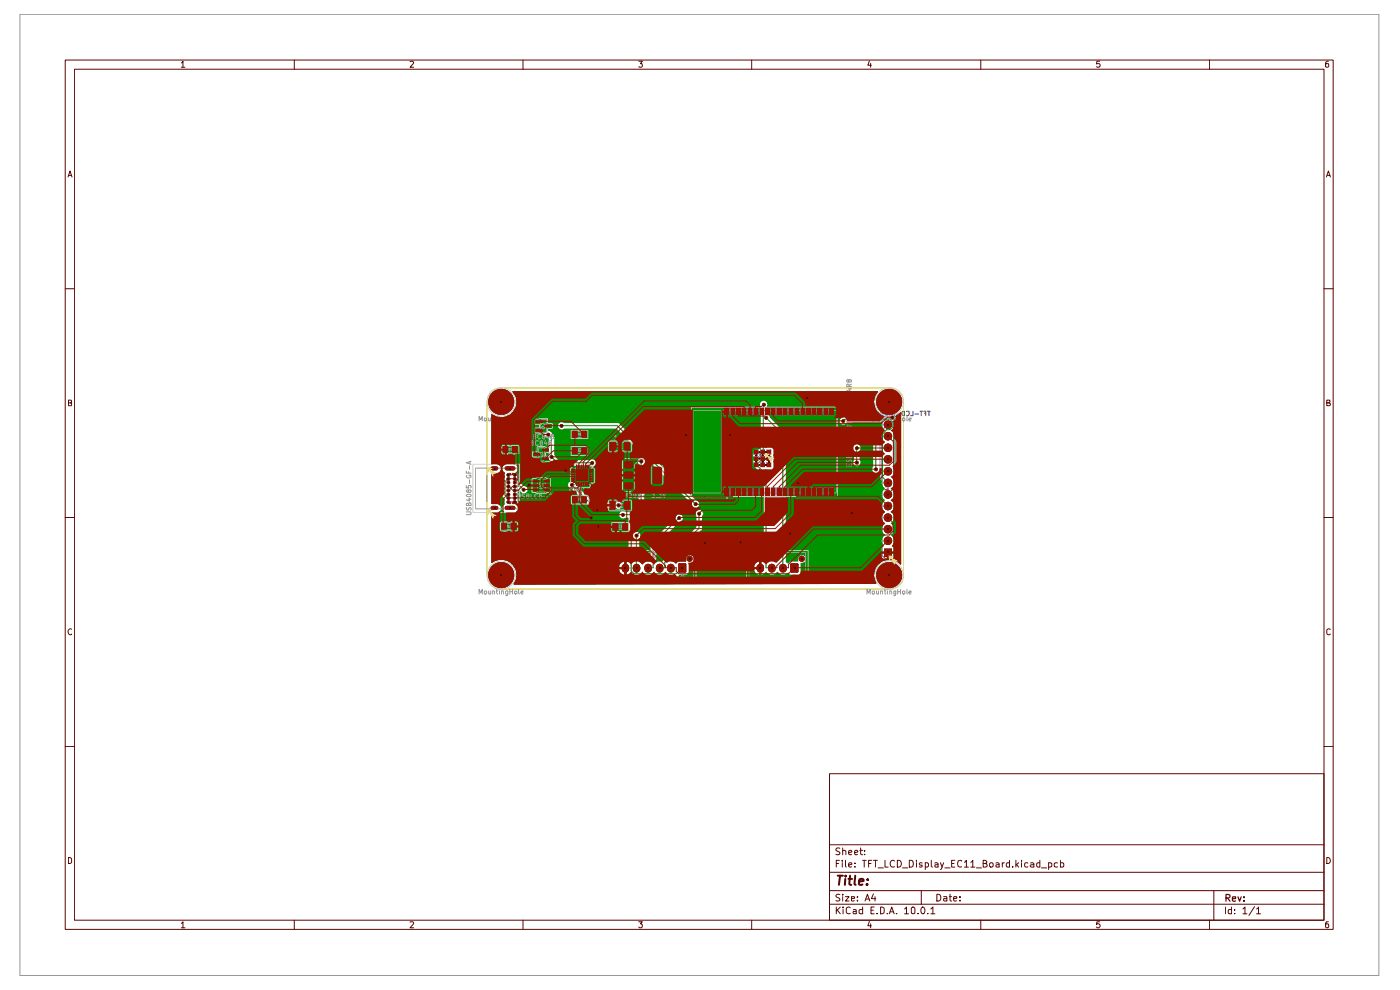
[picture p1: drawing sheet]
<svg xmlns="http://www.w3.org/2000/svg" width="297mm" height="210mm" viewBox="0 0 297 210" stroke-linecap="round" stroke-linejoin="round" font-family="sans-serif">
<g fill="none" stroke="#5a0600" stroke-width=".21">
<path d="M13.8 12.7h269v184.4h-269zM15.8 14.7h265.1v180.5h-265.1zM38.5 13.3l.3-.3v1.3M38.5 14.3h.7M62.4 12.7v2M87 13.1l.5-.1 .3 .2-.8 1.1h.8M111 12.7v2M135.5 13h.8l-.5 .5h.4v.7h-.7M159.5 12.7v2M184.4 12.9l-.3 .9h.8M184.7 13.4v.9M208.1 12.7v2"/>
<path d="M233.3 13h-.6l-.1 .6 .6-.1 .2 .3-.1 .4h-.7M256.6 12.7v2M281.8 13l-.4 .1-.2 .2v.9h.6v-.7h-.5l-.1 .3M14.4 37.5l.5-1.2 .4 1.2M14.5 37.2h.6M281.4 37.5l.4-1.2 .4 1.2M281.6 37.2h.5M13.8 61.3h2M280.9 61.3h1.9M14.5 85.5h.4l.3-.3-.2-.3h-.5v1.2h.6l.1-.6h-.3M281.5 85.5l.6-.1v-.5h-.6v1.2h.6l.1-.2v-.3l-.3-.1M13.8 109.8h2"/>
<path d="M280.9 109.8h1.9M15.2 133.5a.58 .58 0 0 0-.8 .5 .58 .58 0 0 0 .8 .6v-.1M282.2 133.5h-.1a.45 .45 0 0 0-.6 .1l.1 .9 .2 .2 .4-.2M13.8 158.4h2M280.9 158.4h1.9M176 164.1h104.9v31.1h-104.9zM176 179.2h104.9M178.2 180l-.6-.1-.3 .2 .1 .4 .8 .4-.1 .3h-.8M178.8 179.9v1.4M182.6 179.9v1.2l.4 .2M14.5 181.9l.5 .1 .2 .2v.7l-.3 .3h-.4zM38.5 195.9l.3-.4v1.3"/>
<path d="M38.5 196.8h.7M62.4 195.2v1.9M87 195.6l.6-.1 .2 .3-.8 1h.8M111 195.2v1.9M135.5 195.5h.8l-.5 .5 .5 .2-.1 .5-.5 .1-.2-.2M159.5 195.2v1.9M176 191.8h104.9M176 188.9h104.9M176 185h104.9M177.4 192.4v1.4M177.4 183.2h.5M177.6 193l.7 .8"/>
<path d="M178.1 182.5h-.7v1.4M178.2 189.8l-.6-.1-.3 .2 .3 .5 .6 .3-.3 .4-.6-.1M178.3 192.4l-.9 .8M178.7 182.5v.2M178.7 183v.9M178.8 189.7v.2M178.8 180.5l.4-.1 .2 .1v.8M178.8 190.2v.9M178.9 192.4v.2M178.9 192.9v.9M179.4 190.2h.7l-.7 .9h.7M179.4 182.5v1.3l.1 .1"/>
<path d="M180 183.5l.7-.2-.2-.3-.5 .2v.6l.3 .1 .3-.1M180 180.9l.7-.2-.2-.3-.5 .1v.6l.3 .2 .3-.1M180.4 192.6l-.4-.2-.5 .3 .1 1 .4 .1h.4M180.6 190.6l.7-.1-.1-.3h-.6v.8h.6M181.1 193l.3-.1 .2 .2v.7M181.3 180.9l.7-.2-.2-.3h-.3l-.2 .1v.6l.2 .2 .4-.1M181.4 183.8v.1M181.4 183.1v.1M181.6 193.2l-.5 .1-.1 .2 .1 .3h.5M181.9 191v.1M181.9 190.2v.2M182.4 180.4h.6"/>
<path d="M183 193l-.4-.1-.4 .3 .1 .6h.7M183 192.4v1.4M183 182.5h.8M183.3 182.5v1.4M183.4 181.2v.1M183.4 180.5h.1M183.5 191.1l.5-1.4 .5 1.4M183.7 190.7h.7M184.3 183.2h.5M184.4 195.4l-.3 1h.8M184.7 196v.8M184.8 193.1h.5"/>
<path d="M184.9 182.5h-.6v1.4M185.3 189.6l-.4 1h.9M185.3 182.5h.8M185.5 192.4h-.7v1.4h.7M185.6 190.2v.9M185.7 182.5v1.4M186 193.8h.1M186.3 184.1h1.1M186.8 192.4h.4l.4 .3v.8l-.4 .3h-.4zM187.7 182.5v1.4h.7M188.3 193.8h.1M188.7 193.8l.5-1.4 .5 1.4"/>
<path d="M188.8 193.4h.7M189.8 182.7a.68 .68 0 0 0-1 .4 .68 .68 0 0 0 .7 .8l.3-.1M190.2 193.8h.1M190.4 182.5a.73 .73 0 0 1 .8 .7 .73 .73 0 0 1-.8 .7zM191.5 184.1h1.1M191.9 192.8l.4-.4v1.4M191.9 193.8h.8M192.9 182.5l.8 .2v1.1l-.4 .1h-.4zM193.3 192.7l.4-.3 .4 .3-.1 1.1h-.6zM194.4 182.5v.2M194.4 183v.9M194.8 193.8h.1"/>
<path d="M195.4 188.9v2.9M195.6 183.1l-.4-.1-.2 .2 .2 .3h.4v.3h-.6M195.7 192.4a.75 .75 0 0 1 .5 .7 .75 .75 0 0 1-.5 .7l-.3-.2a.99 .99 0 0 1 .3-1.2zM196.3 183.1l.4-.1 .3 .3-.1 .5h-.6M196.3 183v1.4M196.8 193.8h.1M197.5 192.8l.4-.4v1.4M197.5 193.8h.8M197.6 182.5v1.3l.2 .1M198.3 183.1l.4-.1 .3 .2v.7M198.7 189.7a.73 .73 0 0 1 .9 .7 .73 .73 0 0 1-.9 .7zM199 183.3l-.7 .2v.3h.7"/>
<path d="M199.5 183l.4 .9M200.2 190.2h.6l.1 .9M200.2 183l-.4 1.3-.3 .1M200.4 184.1h1.1M200.9 190.5l-.7 .1v.4h.7M201.4 190.2h.5M201.5 189.7v1.3l.4 .1M201.9 183.2h.5M202.3 190.6l.7-.1-.1-.3h-.5l-.1 .2v.6l.2 .1 .4-.1M202.6 182.5h-.7v1.4h.7M203.7 191v.1M203.7 190.2v.2"/>
<path d="M204 182.7a.55 .55 0 0 0-.7-.1 .55 .55 0 0 0-.1 .7v.5l.5 .1 .3-.1M204.6 182.9l.4-.4v1.4M204.6 183.9h.8M205.9 182.9l.5-.4v1.4M205.9 183.9h.9M207.1 184.1h1.1M208.1 195.2v1.9M208.6 183.2l.6-.1 .1-.4-.3-.2h-.4v1.4h.5l.2-.1 .1-.3-.4-.3M210 183.1h.6v.7h-.6zM211.3 183.1l.4-.1 .3 .2v.7M212 183.3l-.7 .2v.3h.7M212.6 183v.9"/>
<path d="M213.1 183l-.5 .3M214.2 183.1l-.5-.1-.2 .3 .1 .5h.6M214.2 182.5v1.4M214.8 183.8v.1M215.5 182.5v1.4M215.7 183.4l.4 .5M216.1 183l-.6 .5M216.7 182.5v.2M216.7 183v.9M218.1 183.1l-.5-.1-.2 .3 .1 .5h.6M218.6 183.1l.5-.1 .2 .2v.7M219.3 183.3l-.7 .3 .2 .3 .5-.1"/>
<path d="M220.6 183.1l-.4-.1-.3 .3 .1 .5h.6M220.6 182.5v1.4M220.9 184.1h1.1M222.5 183.1l.3-.1 .3 .3-.1 .5h-.5M222.5 183v1.4M224.3 183.1l-.3-.1-.4 .3 .1 .5h.6M225 183.1l.4-.1 .3 .3-.1 .5h-.6M225 182.5v1.4M233.3 195.5h-.6l-.1 .6 .2-.1h.3l.3 .2v.3l-.3 .3h-.3l-.2-.2M256.6 195.2v1.9M257.5 188.9v6.3M260 192.4v1.4"/>
<path d="M261.2 193l-.4-.1-.2 .3v.6h.6M261.2 192.4v1.4M261.9 193.8h.1M261.9 193v.1M263.7 192.8l.4-.4v1.4M263.7 193.8h.8M266.1 192.3l-1.1 1.9M266.6 192.8l.4-.4v1.4M266.6 193.8h.8M281.5 181.9a.65 .65 0 0 1 .7 .6 .65 .65 0 0 1-.7 .7zM281.8 195.5h-.4l-.2 .3v.8l.2 .2 .4-.1v-.7h-.4l-.2 .2"/>
</g>
<path d="M260.1 190.5l.7-.1 .1-.2v-.4l-.8-.1v1.5M260.4 190.5l.5 .7M261.4 190.7l.7-.1v-.4h-.6l-.1 .2 .1 .7h.6M262.6 190.2l.4 1 .3-1M263.9 191v.2M263.9 190.2v.2" fill="none" stroke="#5a0600" stroke-width=".25"/>
<path d="M177.7 185.8h1.1M178.2 185.8l-.2 1.9M179.3 186.4l-.1 1.3M179.4 185.8v.1M180 186.4h.8M180.3 185.8l-.1 1.6 .4 .3M181.4 185.8l-.1 1.6 .2 .3M182.2 187l1-.1-.1-.4a.6 .6 0 0 0-.8 .2v.9h.7M184 187.5l.1 .1h-.3l.2-.1-.1 .2M184.1 186.5v.2" fill="none" stroke="#5a0600" stroke-width=".42"/>
<path d="M4.2 3h288.3v203.9h-288.3zM186.7 88.4h3.4v30.6h-3.4z" fill="none" stroke="#969696" stroke-width=".21"/>
<g fill="none" stroke="#011996" stroke-width=".21">
<path d="M179.4 88.2h.6M180 87.5l-.3-.3v1M180.4 88.2h.6M181 87.5l-.4-.3v1M181.3 87.3l.4-.1a.48 .48 0 0 1 .2 .6 .48 .48 0 0 1-.6 .3M182.2 87.2h.5v1h-.5M182.4 87.7h.3M183.2 87.8h.7M184.3 87.2l.3 .6 .3-.6M184.6 87.8v.4M185.1 88.2l.3-1 .3 1M185.2 87.9h.4"/>
<path d="M186.4 87.2v1h-.4M187.1 88.9h2.5v29.5h-1.8l-.7-.5zM187.3 87.8h-.3l-.2-.2 .1-.4h.4v1M187.7 87.2h.6v.2l-.1 .3-.4 .1-.1 .2 .3 .2 .3-.1M188.8 87.2v1M189.2 87.4l.2-.2h.3v1l-.5-.3zM190.2 87.8h.7M191.4 87.3l.5-.1v1a.55 .55 0 0 1-.5-.3 .55 .55 0 0 1 0-.6zM192.3 87.3l.4-.1a.48 .48 0 0 1 .2 .6 .48 .48 0 0 1-.6 .3M193.7 87.2v1h-.5M194.1 87.8h.8M195.2 87.2h.5"/>
<path d="M195.4 87.2v1M196 87.2h.4v1M196.1 87.7h.3M196.7 87.2h.6M197.1 87.2v1M187.7 103.9l.7-.2v.6M188.1 104.2h.7M188.8 102.9v.3h-.2h-.8"/>
</g>
<g fill="#969400">
<path d="M167.9 119.8h1.2v1.4h-1.2z"/>
<circle cx="188.6" cy="122" r="2.75"/>
<circle cx="170" cy="118.5" r=".64"/>
</g>
<path d="M167.9 119.8h1.2v1.4h-1.2z" fill="none" stroke="#969400" stroke-width=".51"/>
<path d="M161.3 120.4v.2M163.7 120.4v.2M166.1 120.4v.2" fill="none" stroke="#969400" stroke-width="1.6"/>
<g fill="#969400">
<path d="M144.1 119.8h1.2v1.4h-1.2z"/>
<circle cx="146.3" cy="118.5" r=".64"/>
</g>
<path d="M144.1 119.8h1.2v1.4h-1.2z" fill="none" stroke="#969400" stroke-width=".51"/>
<path d="M139.9 120.4v.2M142.3 120.4v.2" fill="none" stroke="#969400" stroke-width="1.6"/>
<g fill="#969400">
<path d="M187.5 116.4h1.7v1.6h-1.7z"/>
<circle cx="188.6" cy="85.2" r="2.75"/>
<circle cx="188.3" cy="104.9" r=".89"/>
<circle cx="188.3" cy="102.4" r=".89"/>
<circle cx="188.3" cy="99.9" r=".89"/>
<circle cx="188.3" cy="97.4" r=".89"/>
<circle cx="188.3" cy="94.9" r=".89"/>
<circle cx="188.3" cy="92.5" r=".89"/>
<circle cx="188.3" cy="90" r=".89"/>
<circle cx="188.3" cy="114.7" r=".89"/>
<circle cx="188.3" cy="112.2" r=".89"/>
<circle cx="188.3" cy="109.8" r=".89"/>
<circle cx="188.3" cy="107.3" r=".89"/>
<circle cx="106.3" cy="85.2" r="2.75"/>
<circle cx="107.8" cy="100.7" r=".38"/>
</g>
<path d="M104.5 99.4h.8M107.5 99.4h1.4" fill="none" stroke="#969400" stroke-width=".85"/>
<path d="M132.7 120.4v.2M135 120.4v.2M137.5 120.4v.2" fill="none" stroke="#969400" stroke-width="1.6"/>
<g fill="#969400">
<circle cx="106.3" cy="122" r="2.75"/>
<circle cx="109.2" cy="103.2" r=".38"/>
<circle cx="109.2" cy="104" r=".38"/>
<circle cx="109.2" cy="104.9" r=".38"/>
<circle cx="107.8" cy="104" r=".38"/>
<circle cx="107.8" cy="103.2" r=".38"/>
<circle cx="109.2" cy="105.6" r=".38"/>
<circle cx="109.2" cy="106.5" r=".38"/>
<circle cx="107.8" cy="106.5" r=".38"/>
<circle cx="107.8" cy="105.6" r=".38"/>
<circle cx="107.8" cy="104.9" r=".38"/>
</g>
<path d="M104.5 107.7h.8M107.5 107.7h1.4" fill="none" stroke="#969400" stroke-width=".85"/>
<g fill="#969400">
<circle cx="109.2" cy="100.7" r=".38"/>
<circle cx="109.2" cy="101.5" r=".38"/>
<circle cx="109.2" cy="102.3" r=".38"/>
<circle cx="107.8" cy="102.3" r=".38"/>
<circle cx="107.8" cy="101.5" r=".38"/>
</g>
<g fill="#009300">
<path d="M107.8 106.7l.4-.2 .3 .3-.6 .1z"/>
<path d="M107.8 100.5l.1-.2 .6 .1-.3 .3z"/>
<path d="M108.7 83h77.6v.1a4.4 4.4 0 0 0-.9 2.3 3.5 3.5 0 0 0 1.9 2.8v.2l-8.4 .1a.85 .85 0 0 0-.6 1.3 .78 .78 0 0 0 1.2 0l.2-.2 7.4 .1v.9l-1.9 1.9v6.5l-.1 .1a.91 .91 0 0 0 .7 1.2l.4-.1 .3-.3 .2 .1v1.5l.4 .4a1.55 1.55 0 0 0 .7 1.7l-.4 .4a1.25 1.25 0 0 0 .1 1.9l.3 .2-.3 .2a1.47 1.47 0 0 0 .3 2.3l-.4 .4-.4 .6 .1 .6 .7 .9a1.33 1.33 0 0 0-.1 2.3l.1 .1a1.43 1.43 0 0 0-.4 2.2l.1 .1-.5 .4v.8h1v.4h-1l.1 .9 .3 .2h.7v-.9h.5v.9h.7l.3-.2v-.9h-.8v-.4h.8v-.8l-.4-.3 .2-.3a1.53 1.53 0 0 0-.4-2.2 1.43 1.43 0 0 0 0-2.4 1.42 1.42 0 0 0 0-2.5 1.42 1.42 0 0 0 0-2.4l.2-.2a1.64 1.64 0 0 0 .4-1.5l.9-.9v-14.4l-.5-.9 1.2-.7-.1 32.3a3.7 3.7 0 0 0-2-1 3.3 3.3 0 0 0-3.1 1.5 3.3 3.3 0 0 0-.1 3.5l-76.9 .2v-.4a2.92 2.92 0 0 0 0-3.3h23.2v.4h-.9l.1 .2a1 1 0 0 0 1 1v-1h.5v1l.7-.2 .8 .6h9.4l.4-.4h1.5l.3-.2 .1-.5-.1-1.8h.6a.83 .83 0 0 0 .5-1.1 .83 .83 0 0 0-1.1-.5 .83 .83 0 0 0-.4 1.2l-.1 .1h-1.6l-.4 .4-1.2-.5 6.5-6.6 .1-2.9a.76 .76 0 0 0-.4-1.3 .76 .76 0 0 0-.8 1v2.6l-7.2 7.4h-1.2l-.1-3.6 5-4.9 .5-.3a.82 .82 0 0 0 0-.9 .82 .82 0 0 0-.9-.4l-.3 .3-.2 .4-5.2 5.3-.1 4h-.8l-.6 .3-.2 .3-.8-.5v-5a.8 .8 0 0 0 .1-1 .8 .8 0 0 0-1-.3h-.2v-3.4l2.1-2.2v-8.9l.2-.3v-.5a.78 .78 0 0 0-1.1-.3 .78 .78 0 0 0-.2 1.1v8.4l-1.8 1.8-1.8-.1a.81 .81 0 0 0-.5 .6 .81 .81 0 0 0 .4 .8h1.5v9.2h-.4v1h-.5l-.1-1-.8 .6-.2 .6h-22.3l-.7-.9-1.2-.5a3.5 3.5 0 0 0-2.7 .5h-.2v-10.6l1.4-.1 .3-.2 .4-.4v-.6l-.7-.6-1.4-.1v-6.4l1.4-.1 .5-.3 .2-.7h.3a.84 .84 0 0 0 .5 .9v1.1l-.5 .6v3.4l.5 .6v1.1l-.5 .5v.6l.7 .6h1.9l.4-.2a1.02 1.02 0 0 0-.5-1.7l-.4 .1-.1-.2 .2-.2 .2 .2 .6-.2 .3 .4 .1-.1-.1-2.4 .1-.5 .2-.1a.86 .86 0 0 0 .8 .8 .86 .86 0 0 0 .9-.6 .73 .73 0 0 0-.7-.9l-.4-.3h9.7a.73 .73 0 0 0 .7 .8l4.2 4.2h5.3l.3 .1h.5l.5-.5v-.5l-.5-.5h-.5l-.3 .2h-4.8l-3.9-4a.77 .77 0 0 0-.8-.6 .77 .77 0 0 0-.7 .8h-9.8l-.1-.2-.6-.1-.1-2.2-.3 .4-.3-.1-.5 .1-.2-.1v-.3l.6 .1 .2-.2a.99 .99 0 0 0 .2-1.5l-.6-.2h-1.6l-.6 .3-.2 .5h-.3l-.2-.5-.7-.3h-1.2v-6.4h11.4l.1 .6 .7 .4v3.4a.78 .78 0 0 0-.1 .8 .78 .78 0 0 0 .7 .5l1 1h7.1l.3 .2h.5l.5-.5v-.5l-.5-.6h-.5l-.3 .2h-6.7l-.8-1.1v-3.8l-.5-.5v-.3a.78 .78 0 0 0-.8-.5 .78 .78 0 0 0-.7 .7h-11.4v-1.9h14.2v.2a.82 .82 0 0 0 1.2 .5h11.2l16 16a.78 .78 0 0 0 .7 .8 .78 .78 0 0 0 .8-.5v-.6l-.3-.3-.3-.1-9.5-9.5h21.6l.4 .7a.62 .62 0 0 0-.2 1.1l.1 .6 1.9 1.9v18.1h-.5v1h-.5v-1a1.16 1.16 0 0 0-1 1.2h.9v.4h-.9v.2a1.17 1.17 0 0 0 1 1v-1h.5v1l1.1-.6a1.39 1.39 0 0 0 2.3-.1l.4 .5a1.41 1.41 0 0 0 1.8-.2h.2l.3 .4h1.9l.3-.4v-2.1h.5a.83 .83 0 0 0 .7-.8 .83 .83 0 0 0-.7-.8h-.5l-.3 .2-.2 .4v.7h-1.7l-.3 .4-.6-.3v-24.2h14.3l.2 .5v2.1a.82 .82 0 0 0 .3 1.3h.5l.5-.6v-.5l-.1-.2v-2.1a.76 .76 0 0 0-.4-1.2 .76 .76 0 0 0-1 .7h-14.3v-3.1l-3.4-3.3-.3-.6-.4-.1v-1.5l.1-.2a.94 .94 0 0 0-.6-1.2l-.5 .1-.3 .3-.1 .4 .2 .4v9h-.2a.9 .9 0 0 0-.8 .7l-.6 .4v.4h-21.6l-7-7h-11.7a.86 .86 0 0 0-1.1 .5h-14.2l.1-2.4 1.5 .7h1a3.2 3.2 0 0 0 1.9-5.4z"/>
</g>
<g fill="none" stroke="#009300" stroke-width=".21">
<path d="M116.1 92h.4v.4h-.4zM116.3 92.2l.7 .6v4.1l1.2 1.3h7.4M116.8 96.7h.4v.5h-.4zM118.9 90.1h.4v.5h-.4zM119.1 90.3h11.8l16.6 16.6M119.8 99.5h.4v.5h-.4zM125.4 98h.4v.4h-.4zM135.8 97.6h.5v.5h-.5zM136 97.8v9.3l-2.1 2.1M145.4 92.1h.4v.4h-.4zM154.6 92.1h.5v.4h-.5zM161.8 85.6h.5v.5h-.5z"/>
<path d="M162 85.8l-.1 9.9-.7 .7v.3l.4 .4v.4l-1 .9v.4l1.9 1.9v19.7h1.2M162.4 88.4h.4v.5h-.4zM162.5 88.6l3.6 3.6v28.2M171 84.2h.4v.4h-.4zM178.7 89.1h.4v.4h-.4zM178.9 89.3l.3-.4h9.6l.6 .7v.9l-.6 .6h-.7l-.9 1v9.1l1.1 1.2M181.6 97.9h.4v.4h-.4zM181.6 94.9h.4v.4h-.4zM181.7 95v3.1M185.6 99.3h.4v.5h-.4zM188.3 90l-2.5 2.6v6.9M189.1 88.3h.4v.5h-.4z"/>
<path d="M189.3 88.5l.6 .6v14.2l-1.6 1.6M107.8 101.6l-.7 .5v2.9l.7 .6M107.8 103.2h.2l.7 .8h.5M109.2 103.2h1.2l.6 .6M110.9 103.7h.4v.4h-.4zM112.1 102.7h.4v.5h-.4zM121.1 102.6h.4v.5h-.4zM121.3 102.8l4.3 4.3h5.6M125.2 109.6h.4v.4h-.4zM126.5 108h.4v.4h-.4zM126.7 111.4h.4v.5h-.4zM131 107h.4v.4h-.4z"/>
<path d="M132 109h.4v.4h-.4zM132.1 109.2h1.8M133.9 109.2v11.9l.6 .6h9l1.2-1.3M134.8 113.4h.4v.4h-.4zM135 113.6v6.8M143.9 109.7h.4v.4h-.4zM144.1 109.8l-5.5 5.6v5h-1.1M147.4 106.7h.4v.5h-.4zM148.1 108.7h.4v.5h-.4zM148.3 108.9v3.2l-7.3 7.2v1.1h-1.1M149.3 114.9h.4v.5h-.4zM156.9 114.8h.4v.5h-.4z"/>
<path d="M167.4 113h.4v.4h-.4zM169 102.3h.4v.4h-.4zM180.5 108.7h.4v.4h-.4z"/>
</g>
<path d="M161.3 120.4v.2" fill="none" stroke="#009300" stroke-width="1.6"/>
<g fill="#009300">
<path d="M144.2 119.8h1.2v1.4h-1.2z"/>
<circle cx="146.3" cy="118.5" r=".64"/>
</g>
<path d="M144.1 119.8h1.2v1.4h-1.2z" fill="none" stroke="#009300" stroke-width=".51"/>
<path d="M139.9 120.4v.2M142.3 120.4v.2" fill="none" stroke="#009300" stroke-width="1.6"/>
<g fill="#009300">
<circle cx="106.3" cy="85.3" r="2.75"/>
<circle cx="107.9" cy="100.7" r=".38"/>
</g>
<path d="M104.5 99.4h.8M107.5 99.4h1.4" fill="none" stroke="#009300" stroke-width=".85"/>
<path d="M132.7 120.4v.2M135 120.4v.2M137.5 120.4v.2" fill="none" stroke="#009300" stroke-width="1.6"/>
<g fill="#009300">
<circle cx="106.3" cy="122" r="2.75"/>
<circle cx="109.2" cy="103.2" r=".38"/>
<circle cx="109.2" cy="104" r=".38"/>
<circle cx="109.2" cy="104.9" r=".38"/>
<circle cx="107.9" cy="104" r=".38"/>
<circle cx="107.9" cy="103.2" r=".38"/>
<circle cx="109.2" cy="105.7" r=".38"/>
<circle cx="109.2" cy="106.5" r=".38"/>
<circle cx="107.9" cy="106.5" r=".38"/>
<circle cx="107.9" cy="105.7" r=".38"/>
<circle cx="107.9" cy="104.9" r=".38"/>
</g>
<path d="M104.5 107.7h.8M107.5 107.7h1.4" fill="none" stroke="#009300" stroke-width=".85"/>
<g fill="#009300">
<path d="M168 119.8h1.2v1.4h-1.2z"/>
<circle cx="109.2" cy="100.7" r=".38"/>
<circle cx="109.2" cy="101.6" r=".38"/>
<circle cx="109.2" cy="102.4" r=".38"/>
<circle cx="107.9" cy="102.4" r=".38"/>
<circle cx="107.9" cy="101.6" r=".38"/>
<circle cx="170.1" cy="118.5" r=".64"/>
</g>
<path d="M167.9 119.8h1.2v1.4h-1.2z" fill="none" stroke="#009300" stroke-width=".51"/>
<path d="M163.7 120.4v.2M166.1 120.4v.2" fill="none" stroke="#009300" stroke-width="1.6"/>
<g fill="#009300">
<path d="M160.3 97.8l.3 .2-.1 .1-.3-.1z"/>
<path d="M160.3 96.4l.3 .2-.1 .2-.3-.2z"/>
<path d="M161 97.1l.3 .2-.1 .2-.3-.2z"/>
<path d="M161 95.7l.3 .2-.1 .2-.3-.2z"/>
<path d="M161.7 96.4l.3 .2-.1 .2-.3-.2z"/>
<path d="M162.4 95.7l.3 .2-.1 .2-.3-.2z"/>
<path d="M161 98.4l.3 .2-.1 .2-.3-.2z"/>
<path d="M161.7 97.8l.3 .2-.1 .1-.3-.1z"/>
<path d="M162.4 98.4l.3 .2-.1 .2-.3-.2z"/>
<path d="M162.4 97.1l.3 .2-.1 .2-.3-.2z"/>
<path d="M163 97.8l.4 .2-.2 .1-.3-.1z"/>
<path d="M187.5 116.4h1.7v1.6h-1.7z"/>
<path d="M163 96.4l.4 .2-.2 .2-.3-.2z"/>
<circle cx="188.6" cy="122" r="2.75"/>
<circle cx="188.4" cy="114.7" r=".89"/>
<circle cx="188.4" cy="112.3" r=".89"/>
<circle cx="188.4" cy="109.8" r=".89"/>
<circle cx="188.4" cy="107.4" r=".89"/>
<circle cx="188.4" cy="104.9" r=".89"/>
<circle cx="188.4" cy="102.4" r=".89"/>
<circle cx="188.6" cy="85.3" r="2.75"/>
<circle cx="188.4" cy="100" r=".89"/>
<circle cx="188.4" cy="97.4" r=".89"/>
<circle cx="188.4" cy="95" r=".89"/>
<circle cx="188.4" cy="92.5" r=".89"/>
<circle cx="188.4" cy="90.1" r=".89"/>
</g>
<path d="M104.1 83.1l.7-.5 .9-.3h83.6l.6 .2 1.2 .9 .3 .5 .3 .9v37.6a3.4 3.4 0 0 1-2.4 2.6h-83.6a2.97 2.97 0 0 1-2.4-2.8l.1-37.3a2.88 2.88 0 0 1 .7-1.8z" fill="none" stroke="#cdca00" stroke-width=".21"/>
<g fill="none" stroke="#969696" stroke-width=".21">
<path d="M98.9 99.9v.5h1M99.6 98.8v.7M99.7 97.9v.5M99.9 97.8l-1 .4 1 .3M100.8 99.3h8.9v8.6h-8.9zM101.6 89.3v-1l.4 .7 .3-.7v1M102.7 88.8l.5-.1v.6l-.5-.1zM103.7 88.7v.6l.4-.1M104.1 88.7v.6M104.5 88.8h.4v.5M104.5 88.7v.6M105.3 88.7h.3"/>
<path d="M105.4 88.3v.9l.2 .1M105.5 85.1h.6M105.5 84.7v.9M106 88.3v.1M106 88.7v.6M106.1 84.7v.9M106.4 88.8l.4-.1v.6M106.4 88.7v.6M106.5 85l.3-.3v.9M106.5 85.6h.6M107.3 94.7h1.9v1.3h-1.9zM107.6 96.4h-.5v.5l.1-.2 .4 .2v.3l-.1 .2h-.3l-.1-.2"/>
<path d="M107.7 89.3h-.4v-.6h.4v.7l-.1 .2h-.3M107.9 95.3h.3v-.1l-.3-.1v.5M108 95.3l.2 .3M108.1 96.4v1M108.2 88.3v1M108.2 88.8h.5M108.2 97l.2 .4M108.4 95.2l.1-.1v.5M108.4 95.6h.2M108.4 96.7l-.3 .4M108.7 88.3v1M108.8 96.6l.3-.2v1"/>
<path d="M108.8 97.4h.5M109.2 88.8l.3-.1 .2 .4-.4 .2zM110 88.3v.9l.2 .1M110.5 89l.5-.1v-.2l-.5 .1v.4l.5 .1M112.6 93.9h.5l.1-.3-.6-.1v.9h.6v-.3l-.2-.2M113.2 92.6h.4v-.4h-.4v.9h.4l.1-.4-.2-.1M114.2 93.6l-.5-.1-.1 .4 .1 .5h.5M114.2 95h1.3v2.4l-.4 .4h-.9zM114.5 96.6l.6-.1v.4h-.6zM114.6 89.2l.4-.2h.9v2.8h-1.3zM114.7 92.2h-.4l-.2 .1v.5l.2 .3 .4-.1M114.8 93.9l-.2-.1v-.2l.4-.1 .1 .3-.5 .2 .1 .4h.4v-.4l-.2-.1"/>
<path d="M114.9 90.7l.2-.2h.4l.1 .3-.1 .1h-.4zM115.1 96h-.6l.1 .3M115.1 95.8v.5M115.2 92.6l-.2-.3 .1-.1h.4v.3l-.4 .1-.1 .1 .1 .4h.4l.1-.4-.2-.1M115.2 96.4l-.2 .5M115.6 90.4l-.1 .4M115.6 89.8v.4l-.4-.4-.3 .1 .1 .3M115.7 93.4l-.2 .7h.6M115.9 93.8v.6M116.2 92.1l-.3 .6h.6M116.5 92.4v.7M116.6 93.9l-.1-.1v-.2l.4-.1 .1 .3-.5 .2v.4h.5v-.4l-.2-.1"/>
<path d="M117 92.6l-.1-.3 .1-.1h.3l.2 .1-.3 .3h-.2v.5h.3l.2-.2-.3-.3M122 91.5h1.9v1.3h-1.9zM122 95.1h1.9v1.2h-1.9zM122.6 95.7h.2v-.3h-.2v.4M122.6 92.1h.2v-.2h-.2v.5M122.6 98.9h2.9v3.9h-3.9v-2.9zM122.7 95.7l.1 .1M122.7 92.1l.1 .3M123.2 95.3l-.2 .5h.4M123.3 91.9h-.2l-.1 .2h.3l.1 .2-.4 .1M123.3 95.6v.2M130 93.9h3.1v1.6h-3.1z"/>
<path d="M130.3 92.6l.4-.3v1M130.3 93.3h.6M131.4 92.7v.6l.4-.1M131.4 94.3a.37 .37 0 0 0-.5 .4 .37 .37 0 0 0 .5 .3M131.7 94.5l.2-.3v.9M131.7 95.1h.5M131.8 92.7v.6M132.2 92.7h.3M132.7 92.3h-.5v1M135.6 97.5h2.6v6.5h-3.6v-5.5zM147 87.1h30.5v17.5h-30.5zM153.1 87.1v17.5"/>
<path d="M179.6 98.4v.4h1v-.4M179.6 96.1v-.6l.4 .4v-.3l.5-.1 .1 .2-.1 .4M179.6 92.3l1 .2-.6 .2 .6 .2-1 .2M179.6 90.5l.2-.1h.7l.1 .3-.1 .3h-.7zM179.6 89.4l1 .3-1 .3M179.6 88.6v.5h1v-.5M179.6 85.5v.6h1v-.6M179.6 83.4h1l-1 .5h1M179.7 97.5v.5h.3l.2-.5h.3v.5M180 82.5h.6M180 80.7l.1-.1h.4l.1 .1-.1 .4h-.4l-.1-.5h-.3v.5h.3v-.2M180.1 97.1v-.5l-.3-.1-.2 .1v.5h1"/>
<path d="M180.1 91.9v-.4l-.4-.1-.1 .5h1M180.1 88.2v-.4l-.4-.1-.1 .5h1M180.1 82v-.4l-.4-.1-.1 .5h1M180.1 85.7v.4M180.1 88.8v.3M180.1 98.5v.3M180.2 84.4v.7M180.2 86.5v.7M180.2 93.5v.7M180.3 82.4v.6l-.7-.2M180.6 94.6v.6l-.6-.6-.4 .3 .1 .3M180.6 91.4l-.5 .2"/>
<path d="M180.6 87.7l-.5 .3M180.6 81.5l-.5 .3M183.9 89.3v-1l.4 .7 .3-.7v1M185.1 88.7h.4v.6h-.4zM186 88.7v.6l.4-.1M186.4 88.7v.6M186.8 88.8l.4-.1v.6M186.8 88.7v.6M187.6 88.7h.3M187.7 88.3v1h.2M187.9 84.7v.9M187.9 85.1h.5"/>
<path d="M188.3 88.3v.1M188.3 88.7v.6M188.4 84.7v.9M188.8 88.8h.4v.5M188.8 88.7v.6M188.8 84.8l.6-.1v.2l-.6 .7h.6M190 89.3l-.4-.1 .1-.5h.3v.7l-.1 .2h-.3M190.5 88.3v1M190.5 88.8h.5M191 88.3v1M191.5 88.8l.4-.1v.6l-.4-.1zM192.4 88.3l.1 1"/>
<path d="M192.8 89l.5-.1-.1-.2-.4 .1v.4l.4 .1M98.9 108.6h.9l.1 .2-.1 .4h-.9M98.9 105l.3-.1h.6l.1 .2-.1 .3h-.6zM98.9 103v.5h.5v-.5h.5v.5M99 107.6l-.1 .4 .3 .2 .2-.4 .4-.2 .1 .2v.4M99 100.9l-.1 .1 .3 .4h.5l.2-.4v-.2h-.4v.2M99.3 105.9h.6M99.4 104.1v-.2h.5v.2v.3h-.5l-.1-.5-.4 .2 .2 .3 .3-.1M99.4 106.9l.4-.3 .1 .6h-1v-.3l.3-.2 .2 .2v.3M99.4 100v.4M99.6 105.7v.6l-.7-.3M99.6 101.8v.8"/>
<path d="M103.3 100.7v5.8M104.7 103.9h.8l.2 .4M105.7 103.2h-1l.2 .3M105.7 102.9v.6M107 111.1h2v1.2h-2zM107.3 112.7h-.4l-.1 .5h.5v.5l-.5-.1M107.6 111.7h.3v-.2l-.3-.1v.5M107.8 111.7l.1 .2M107.8 112.7v1M107.9 113.3l.3 .4M108.1 111.4h.3v.2l-.4 .3h.4M108.2 113.1l-.4 .3"/>
<path d="M108.5 113l.3-.3v1M108.5 113.7h.6M109.8 104.8v.9h.4l.2-.2v-.7M111.3 104.8h-.4l-.2 .1 .2 .3a.34 .34 0 0 1 .3 .1 .34 .34 0 0 1 0 .4h-.5M111.7 105.2h.4v-.4h-.4v.9h.4l.1-.4-.1-.1M112.6 104.8v.9h.6M114 104.9l-.4-.1-.2 .4 .2 .5 .4-.1M114 101.9l.5-.3h1.1v2.8h-1.6zM114.5 103.1l.6 .1v.3h-.6M114.8 104.8l-.4 .1v.7h.5v-.4l-.3-.1-.2 .2M115.1 102.4v.5l-.3-.5-.3 .1v.3M115.4 105.4h.7"/>
<path d="M116.5 104.9l.5-.1v.4l-.5 .5h.5M118 104.8l-.5 .1v.2l.5 .3-.1 .3h-.4M119 104.9l-.4-.1-.2 .1 .1 .7h.5M119.8 104.8h-.3l-.2 .7 .1 .2h.4l.1-.2v-.2l-.2-.2-.4 .2M121.4 103.6l-.4-.1-.1 .4 .1 .5 .4-.1M121.9 104l.5-.1v-.4h-.5v.9M122 105.4h1.9v1.3h-1.9zM122.7 106h.2v-.2l-.2-.1v.6M122.8 106l.1 .3M122.8 100.3l.1 .9 .4-.1v-.8M122.8 103.6l.5-.1 .1 .2-.6 .7h.6M123.1 105.7h.3l-.2 .3h.2v.3h-.3"/>
<path d="M123.7 103.8l.3-.3v.9M123.7 104.4h.6M124 100.2l-.3 .8h.6M124.2 100.6v.6M124.7 103.7l.4-.2v.9l-.4-.1zM125.9 103.4l-.3 .7h.6M126 103.8v.6M130 106.4h3.1v1.6h-3.1zM130.3 117.2h16.8v5.6h-16.8zM130.6 111.2h2v1.1h-2zM131.4 106.8h-.2a.43 .43 0 0 0-.3 .4 .43 .43 0 0 0 .3 .4l.2-.1M131.6 111.6l-.3-.1-.1 .3 .1 .2 .3-.1"/>
<path d="M131.6 104.6v.9h.4M131.7 106.8h.3l.2 .1-.5 .7h.5M131.7 111.5h.3l-.2 .2 .2 .1v.2l-.3-.1M132.4 105.5v-.9l.3 .7 .3-.7v.9M133.5 104.7h.5v.3l-.6 .5h.6M134.9 105l-.1 .2h-.3l-.1-.5h.5v.7l-.4 .1M135.2 104.6h.6l-.3 .3 .3 .1v.4h-.6M136 100.9l.7 .1v.3l-.7 .1M136.2 104.6h.7l-.5 .9M136.7 100.4h-.7l.1 .2M136.7 100.2v.4M137.2 105.2h.8"/>
<path d="M138.3 104.6h.6l-.3 .3 .3 .1v.4h-.6M138.4 117.3v.7l-.4 .3M138.7 117.4l.4-.1 .2 .2-.6 .8h.6M139.3 105.4v.1M139.7 104.6h.6l-.3 .3 .2 .1 .1 .4-.1 .1-.5-.1M140.6 104.6l.3 .9 .3-.9M154.2 105.5l.1 .1v.1l-.2-.1zM158.9 117.2h12v5.6h-12zM164 115.4v1.1M164.4 115.6l.1-.2h.2l.2 .5-.6 .6h.6M164.5 117.3v.8l-.3 .2M165 117.3h.6l-.4 .4h.3l.1 .2-.1 .3h-.5"/>
<path d="M165.9 115.6l-.3-.2-.3 .3v.5l.3 .3 .3-.1M101.6 126v-1l.4 .8 .3-.8v1M102.7 125.4l.4-.1 .1 .2v.4l-.1 .1-.4-.1zM103.7 125.3v.6h.4M104.1 125.3v.7M104.5 125.4l.3-.1 .1 .2v.5M104.5 125.3v.7M105.3 125.3h.3M105.4 125v.9l.2 .1M105.5 121.9h.6M105.5 121.4v1M106 125v.1"/>
<path d="M106 125.3v.7M106.1 121.4v1M106.4 125.4h.4v.6M106.4 125.3v.7M106.7 121.4l-.2 .6h.6M107 121.7v.7M107.7 125.3v.8l-.2 .3-.2-.1M107.7 125.4l-.3-.1-.2 .2v.4l.2 .1 .3-.1M108.2 125.5h.5M108.2 125v1M108.7 125v1M109.2 125.4h.4l.1 .5-.3 .1-.2-.1z"/>
<path d="M110 125v.9l.2 .1M110.5 125.7l.5-.1-.1-.3-.4 .2v.4l.2 .1 .3-.1M144.2 122.8l.6-1 .6 1M168 122.8l.6-1 .6 1M183.9 126v-1l.4 .8 .3-.8v1M185 125.5l.4-.2 .1 .2v.4l-.3 .1-.2-.1zM186 125.3v.6h.4M186.4 125.3v.7M186.8 125.4h.4v.6M186.8 125.3v.7M187.6 125.3h.3M187.7 125v.9l.2 .1"/>
<path d="M187.9 121.4v1M187.9 121.9h.5M188.3 125v.1M188.3 125.3v.7M188.4 121.4v1M188.8 125.4l.2-.1 .2 .2v.5M188.8 125.3v.7M188.8 121.4h.6l-.3 .4h.3v.4l-.2 .2-.4-.1M190 125.3v.8l-.1 .3-.3-.1M190 125.4h-.4v.5h.4M190.5 125v1M190.5 125.5h.5"/>
<path d="M191 125v1M191.5 125.4l.3-.1 .2 .2v.4l-.2 .1-.3-.1zM192.4 125l.1 1M192.8 125.7l.5-.1-.1-.3-.4 .2v.4l.2 .1 .2-.1"/>
</g>
<g fill="none" stroke="#cdcdcd" stroke-width=".21">
<path d="M100.3 98.5h9.9v10.2h-9.9zM106.5 94.5h3.6v1.8h-3.6zM113.4 88.9l2.8-.2v1.1h1v1.1h-1v1.1l-2.8-.1v-1.1h1.1v-.8h-1.1zM114 94.7h1.7v.2h1v1.1h-1v.8h1v1.1h-1v.1h-1.7v-1.1h-1.1v-1.1h1.1zM121.2 94.7h3.5v1.9h-3.5zM121.2 91.3h3.5v1.7h-3.5zM121.3 98.6h.7v-.3h3.1v.3h.6v.7h.4v3.1h-.4v.6h-.6v.4h-3.1v-.4h-.7v-.6h-.3v-3.1h.3zM129.1 93.6h4.8v2.2h-4.8zM132.1 97.3h8.5v7h-8.5zM146.7 86.4h31v18.9h-31zM106.2 110.7h3.6v1.9h-3.6zM112.9 101.5h.9v-.2h2.1v.2h.9v3h-.9v.1h-2.1v-.1h-.9z"/>
<path d="M121.2 105.2h3.6v1.7h-3.6zM129.1 106.1h4.8v2.3h-4.8zM129.8 116.7h17.9v6.6h-17.9zM129.8 110.8h3.6v1.9h-3.6zM158.4 116.7h13v6.6h-13z"/>
<circle cx="106.3" cy="85.3" r="3"/>
<circle cx="188.6" cy="85.3" r="3"/>
<circle cx="106.3" cy="122" r="3"/>
<circle cx="188.6" cy="122" r="3"/>
</g>
<g fill="#982296">
<path d="M168 119.8h1.2v1.4h-1.2z"/>
<circle cx="170.1" cy="118.5" r=".64"/>
</g>
<path d="M167.9 119.8h1.2v1.4h-1.2z" fill="none" stroke="#982296" stroke-width=".51"/>
<path d="M161.3 120.4v.2M163.7 120.4v.2M166.1 120.4v.2" fill="none" stroke="#982296" stroke-width="1.6"/>
<path d="M159.9 103.5h.9v1.6h-.9z" fill="#982296"/>
<path d="M159.9 103.5h.8v1.5h-.8z" fill="none" stroke="#982296" stroke-width=".21"/>
<path d="M161.2 103.5h.8v1.6h-.8z" fill="#982296"/>
<path d="M161.2 103.5h.8v1.5h-.8z" fill="none" stroke="#982296" stroke-width=".21"/>
<path d="M162.4 103.5h.9v1.6h-.9z" fill="#982296"/>
<path d="M162.3 103.5h1v1.5h-1z" fill="none" stroke="#982296" stroke-width=".21"/>
<path d="M163.7 103.5h.8v1.6h-.8z" fill="#982296"/>
<path d="M163.6 103.5h.9v1.5h-.9z" fill="none" stroke="#982296" stroke-width=".21"/>
<path d="M164.8 103.5h1v1.6h-1z" fill="#982296"/>
<path d="M164.8 103.5h.9v1.5h-.9z" fill="none" stroke="#982296" stroke-width=".21"/>
<path d="M166.1 103.5h.9v1.6h-.9z" fill="#982296"/>
<path d="M166.1 103.5h.8v1.5h-.8z" fill="none" stroke="#982296" stroke-width=".21"/>
<path d="M167.4 103.5h.8v1.6h-.8z" fill="#982296"/>
<path d="M167.3 103.5h.9v1.5h-.9z" fill="none" stroke="#982296" stroke-width=".21"/>
<path d="M168.6 103.5h.8v1.6h-.8z" fill="#982296"/>
<path d="M168.5 103.5h.9v1.5h-.9z" fill="none" stroke="#982296" stroke-width=".21"/>
<path d="M169.8 103.5h.9v1.6h-.9z" fill="#982296"/>
<path d="M169.8 103.5h.8v1.5h-.8z" fill="none" stroke="#982296" stroke-width=".21"/>
<path d="M171 103.5h1v1.6h-1z" fill="#982296"/>
<path d="M171 103.5h.9v1.5h-.9z" fill="none" stroke="#982296" stroke-width=".21"/>
<path d="M172.3 103.5h.8v1.6h-.8z" fill="#982296"/>
<path d="M172.2 103.5h.9v1.5h-.9z" fill="none" stroke="#982296" stroke-width=".21"/>
<path d="M173.5 103.5h.9v1.6h-.9z" fill="#982296"/>
<path d="M173.4 103.5h1v1.5h-1z" fill="none" stroke="#982296" stroke-width=".21"/>
<path d="M174.7 103.5h.9v1.6h-.9z" fill="#982296"/>
<path d="M174.7 103.5h.9v1.5h-.9z" fill="none" stroke="#982296" stroke-width=".21"/>
<g fill="#982296">
<path d="M187.5 116.4h1.7v1.6h-1.7z"/>
<path d="M113.8 89.3h1.2v.3h-1.2z"/>
<circle cx="188.6" cy="122" r="2.75"/>
<circle cx="188.4" cy="114.7" r=".89"/>
<circle cx="188.4" cy="112.3" r=".89"/>
<circle cx="188.4" cy="109.8" r=".89"/>
<circle cx="188.4" cy="107.4" r=".89"/>
<circle cx="188.4" cy="104.9" r=".89"/>
</g>
<path d="M113.8 89.3h1.2v.3h-1.2z" fill="none" stroke="#982296" stroke-width=".25"/>
<g fill="#982296">
<path d="M106.9 94.9h.7v.9h-.7z"/>
<circle cx="106.3" cy="85.3" r="2.75"/>
</g>
<path d="M106.9 94.9h.7v.9h-.7z" fill="none" stroke="#982296" stroke-width=".51"/>
<path d="M108.9 94.9h.7v.9h-.7z" fill="#982296"/>
<path d="M108.8 94.9h.7v.9h-.7z" fill="none" stroke="#982296" stroke-width=".51"/>
<path d="M121.3 100.1l.7 .1z" fill="#982296"/>
<path d="M121.3 100.1l.7 .1z" fill="none" stroke="#982296" stroke-width=".21"/>
<path d="M121.3 100.6l.7 .1z" fill="#982296"/>
<path d="M121.3 100.6l.7 .1z" fill="none" stroke="#982296" stroke-width=".21"/>
<path d="M121.3 101h.7v.2h-.7z" fill="#982296"/>
<path d="M121.3 101h.7v.2h-.7z" fill="none" stroke="#982296" stroke-width=".21"/>
<path d="M122.8 102.4v.6z" fill="#982296"/>
<path d="M122.8 102.4v.6z" fill="none" stroke="#982296" stroke-width=".21"/>
<path d="M123.6 105.6h.7v.9h-.7z" fill="#982296"/>
<path d="M123.6 105.5h.6v1h-.6z" fill="none" stroke="#982296" stroke-width=".51"/>
<path d="M123.7 98.6h.2v.7h-.2z" fill="#982296"/>
<path d="M123.7 98.6h.2v.7h-.2z" fill="none" stroke="#982296" stroke-width=".21"/>
<path d="M123.3 98.6l.1 .7z" fill="#982296"/>
<path d="M123.3 98.6l.1 .7z" fill="none" stroke="#982296" stroke-width=".21"/>
<path d="M122.8 98.6v.7z" fill="#982296"/>
<path d="M122.8 98.6v.7z" fill="none" stroke="#982296" stroke-width=".21"/>
<path d="M122.3 98.6h.1v.7h-.1z" fill="#982296"/>
<path d="M122.3 98.6h.1v.7h-.1z" fill="none" stroke="#982296" stroke-width=".21"/>
<g fill="#982296">
<path d="M122.3 99.6h2.5v2.5h-2.5z"/>
<path d="M123.6 95.2h.7v.9h-.7z"/>
</g>
<path d="M123.6 95.2h.6v.8h-.6z" fill="none" stroke="#982296" stroke-width=".51"/>
<path d="M121.7 95.2h.6v.9h-.6z" fill="#982296"/>
<path d="M121.6 95.2h.7v.8h-.7z" fill="none" stroke="#982296" stroke-width=".51"/>
<path d="M113.8 91.2h1.2v.2h-1.2z" fill="#982296"/>
<path d="M113.8 91.2h1.2v.2h-1.2z" fill="none" stroke="#982296" stroke-width=".25"/>
<path d="M115.6 90.2h1.1v.3h-1.1z" fill="#982296"/>
<path d="M115.6 90.2h1.1v.3h-1.1z" fill="none" stroke="#982296" stroke-width=".25"/>
<path d="M121.3 99.6h.7v.1h-.7z" fill="#982296"/>
<path d="M121.3 99.6h.7v.1h-.7z" fill="none" stroke="#982296" stroke-width=".21"/>
<path d="M115.1 97.2h1.2v.2h-1.2z" fill="#982296"/>
<path d="M115.1 97.2h1.2v.2h-1.2z" fill="none" stroke="#982296" stroke-width=".25"/>
<path d="M115.1 95.3h1.2v.3h-1.2z" fill="#982296"/>
<path d="M115.1 95.3h1.2v.3h-1.2z" fill="none" stroke="#982296" stroke-width=".25"/>
<path d="M113.4 96.3h1.1v.2h-1.1z" fill="#982296"/>
<path d="M113.4 96.3h1.1v.2h-1.1z" fill="none" stroke="#982296" stroke-width=".25"/>
<path d="M121.7 91.7h.6v.9h-.6z" fill="#982296"/>
<path d="M121.6 91.6h.7v1h-.7z" fill="none" stroke="#982296" stroke-width=".51"/>
<path d="M123.6 91.7h.7v.9h-.7z" fill="#982296"/>
<path d="M123.6 91.6h.6v1h-.6z" fill="none" stroke="#982296" stroke-width=".51"/>
<path d="M113.3 101.9h.9v.3h-.9z" fill="#982296"/>
<path d="M113.3 101.9h.9v.3h-.9z" fill="none" stroke="#982296" stroke-width=".25"/>
<path d="M113.3 102.9h.9v.2h-.9z" fill="#982296"/>
<path d="M113.3 102.9h.9v.2h-.9z" fill="none" stroke="#982296" stroke-width=".25"/>
<path d="M113.3 103.8h.9v.2h-.9z" fill="#982296"/>
<path d="M113.3 103.8h.9v.2h-.9z" fill="none" stroke="#982296" stroke-width=".25"/>
<g fill="#982296">
<circle cx="109.2" cy="100.7" r=".38"/>
<circle cx="109.2" cy="104.9" r=".38"/>
<circle cx="109.2" cy="105.7" r=".38"/>
<circle cx="107.9" cy="105.7" r=".38"/>
<circle cx="107.9" cy="104.9" r=".38"/>
<circle cx="107.9" cy="104" r=".38"/>
<circle cx="109.2" cy="101.6" r=".38"/>
<circle cx="107.9" cy="103.2" r=".38"/>
<circle cx="107.9" cy="102.4" r=".38"/>
<circle cx="107.9" cy="101.6" r=".38"/>
<circle cx="107.9" cy="100.7" r=".38"/>
</g>
<path d="M104.5 99.4h.8M107.5 99.4h1.4" fill="none" stroke="#982296" stroke-width=".85"/>
<g fill="#982296">
<path d="M144.2 119.8h1.2v1.4h-1.2z"/>
<circle cx="146.3" cy="118.5" r=".64"/>
</g>
<path d="M144.1 119.8h1.2v1.4h-1.2z" fill="none" stroke="#982296" stroke-width=".51"/>
<path d="M139.9 120.4v.2M142.3 120.4v.2" fill="none" stroke="#982296" stroke-width="1.6"/>
<path d="M123.3 102.4l.1 .6z" fill="#982296"/>
<path d="M123.3 102.4l.1 .6z" fill="none" stroke="#982296" stroke-width=".21"/>
<path d="M123.7 102.4h.2v.6h-.2z" fill="#982296"/>
<path d="M123.7 102.4h.2v.6h-.2z" fill="none" stroke="#982296" stroke-width=".21"/>
<path d="M124.2 102.4h.2v.6h-.2z" fill="#982296"/>
<path d="M124.2 102.4h.2v.6h-.2z" fill="none" stroke="#982296" stroke-width=".21"/>
<path d="M124.7 102.4l.1 .6z" fill="#982296"/>
<path d="M124.7 102.4l.1 .6z" fill="none" stroke="#982296" stroke-width=".21"/>
<path d="M125 102l.7 .1z" fill="#982296"/>
<path d="M125 102l.7 .1z" fill="none" stroke="#982296" stroke-width=".21"/>
<path d="M125 101.5h.7v.2h-.7z" fill="#982296"/>
<path d="M125 101.5h.7v.2h-.7z" fill="none" stroke="#982296" stroke-width=".21"/>
<path d="M125 101h.7v.2h-.7z" fill="#982296"/>
<path d="M125 101h.7v.2h-.7z" fill="none" stroke="#982296" stroke-width=".21"/>
<path d="M125 100.6l.7 .1z" fill="#982296"/>
<path d="M125 100.6l.7 .1z" fill="none" stroke="#982296" stroke-width=".21"/>
<path d="M125 100.1l.7 .1z" fill="#982296"/>
<path d="M125 100.1l.7 .1z" fill="none" stroke="#982296" stroke-width=".21"/>
<path d="M138.9 99.5h1v2.7h-1z" fill="#982296"/>
<path d="M138.9 99.5h1v2.7h-1z" fill="none" stroke="#982296" stroke-width=".93"/>
<path d="M132.7 106.6h.7v1.3h-.7z" fill="#982296"/>
<path d="M132.6 106.5h.8v1.3h-.8z" fill="none" stroke="#982296" stroke-width=".51"/>
<path d="M129.6 106.6h.8v1.3h-.8z" fill="#982296"/>
<path d="M129.6 106.5h.7v1.3h-.7z" fill="none" stroke="#982296" stroke-width=".51"/>
<path d="M153.7 103.5h1v1.6h-1z" fill="#982296"/>
<path d="M153.7 103.5h.9v1.5h-.9z" fill="none" stroke="#982296" stroke-width=".21"/>
<path d="M155 103.5h.9v1.6h-.9z" fill="#982296"/>
<path d="M155 103.5h.8v1.5h-.8z" fill="none" stroke="#982296" stroke-width=".21"/>
<path d="M156.2 103.5h.9v1.6h-.9z" fill="#982296"/>
<path d="M156.2 103.5h.9v1.5h-.9z" fill="none" stroke="#982296" stroke-width=".21"/>
<path d="M157.5 103.5h.8v1.6h-.8z" fill="#982296"/>
<path d="M157.4 103.5h.9v1.5h-.9z" fill="none" stroke="#982296" stroke-width=".21"/>
<path d="M158.7 103.5h.9v1.6h-.9z" fill="#982296"/>
<path d="M158.7 103.5h.8v1.5h-.8z" fill="none" stroke="#982296" stroke-width=".21"/>
<path d="M175.9 103.5h1v1.6h-1z" fill="#982296"/>
<path d="M175.9 103.5h.9v1.5h-.9z" fill="none" stroke="#982296" stroke-width=".21"/>
<g fill="#982296">
<path d="M172.3 86.6h.8v1.4h-.8z"/>
<circle cx="188.4" cy="102.4" r=".89"/>
<circle cx="188.4" cy="100" r=".89"/>
<circle cx="188.4" cy="97.4" r=".89"/>
<circle cx="188.4" cy="95" r=".89"/>
<circle cx="188.4" cy="92.5" r=".89"/>
</g>
<path d="M172.2 86.6h.9v1.4h-.9z" fill="none" stroke="#982296" stroke-width=".21"/>
<path d="M171 86.6h1v1.4h-1z" fill="#982296"/>
<path d="M171 86.6h.9v1.4h-.9z" fill="none" stroke="#982296" stroke-width=".21"/>
<path d="M169.8 86.6h.9v1.4h-.9z" fill="#982296"/>
<path d="M169.8 86.6h.8v1.4h-.8z" fill="none" stroke="#982296" stroke-width=".21"/>
<path d="M168.6 86.6h.8v1.4h-.8z" fill="#982296"/>
<path d="M168.5 86.6h.9v1.4h-.9z" fill="none" stroke="#982296" stroke-width=".21"/>
<path d="M167.4 86.6h.8v1.4h-.8z" fill="#982296"/>
<path d="M167.3 86.6h.9v1.4h-.9z" fill="none" stroke="#982296" stroke-width=".21"/>
<path d="M166.1 86.6h.9v1.4h-.9z" fill="#982296"/>
<path d="M166.1 86.6h.8v1.4h-.8z" fill="none" stroke="#982296" stroke-width=".21"/>
<path d="M164.8 86.6h1v1.4h-1z" fill="#982296"/>
<path d="M164.8 86.6h.9v1.4h-.9z" fill="none" stroke="#982296" stroke-width=".21"/>
<path d="M163.7 86.6h.8v1.4h-.8z" fill="#982296"/>
<path d="M163.6 86.6h.9v1.4h-.9z" fill="none" stroke="#982296" stroke-width=".21"/>
<path d="M162.4 86.6h.9v1.4h-.9z" fill="#982296"/>
<path d="M162.3 86.6h1v1.4h-1z" fill="none" stroke="#982296" stroke-width=".21"/>
<path d="M161.2 86.6h.8v1.4h-.8z" fill="#982296"/>
<path d="M161.2 86.6h.8v1.4h-.8z" fill="none" stroke="#982296" stroke-width=".21"/>
<path d="M159.9 86.6h.9v1.4h-.9z" fill="#982296"/>
<path d="M159.9 86.6h.8v1.4h-.8z" fill="none" stroke="#982296" stroke-width=".21"/>
<path d="M158.7 86.6h.9v1.4h-.9z" fill="#982296"/>
<path d="M158.7 86.6h.8v1.4h-.8z" fill="none" stroke="#982296" stroke-width=".21"/>
<path d="M157.5 86.6h.8v1.4h-.8z" fill="#982296"/>
<path d="M157.4 86.6h.9v1.4h-.9z" fill="none" stroke="#982296" stroke-width=".21"/>
<path d="M156.2 86.6h.9v1.4h-.9z" fill="#982296"/>
<path d="M156.2 86.6h.9v1.4h-.9z" fill="none" stroke="#982296" stroke-width=".21"/>
<path d="M155 86.6h.9v1.4h-.9z" fill="#982296"/>
<path d="M155 86.6h.8v1.4h-.8z" fill="none" stroke="#982296" stroke-width=".21"/>
<path d="M153.7 86.6h1v1.4h-1z" fill="#982296"/>
<path d="M153.7 86.6h.9v1.4h-.9z" fill="none" stroke="#982296" stroke-width=".21"/>
<path d="M160 98.2h.9v.9h-.9z" fill="#982296"/>
<path d="M160 98.2h.8v.8h-.8z" fill="none" stroke="#982296" stroke-width=".21"/>
<path d="M160 96.9h.9v.8h-.9z" fill="#982296"/>
<path d="M160 96.8h.8v.9h-.8z" fill="none" stroke="#982296" stroke-width=".21"/>
<path d="M160 95.5h.9v.8h-.9z" fill="#982296"/>
<path d="M160 95.5h.8v.8h-.8z" fill="none" stroke="#982296" stroke-width=".21"/>
<path d="M161.4 96.9h.8v.8h-.8z" fill="#982296"/>
<path d="M161.3 96.8h.9v.9h-.9z" fill="none" stroke="#982296" stroke-width=".21"/>
<path d="M161.4 95.5h.8v.8h-.8z" fill="#982296"/>
<path d="M161.3 95.5h.9v.8h-.9z" fill="none" stroke="#982296" stroke-width=".21"/>
<path d="M161.4 98.2h.8v.9h-.8z" fill="#982296"/>
<path d="M161.3 98.2h.9v.8h-.9z" fill="none" stroke="#982296" stroke-width=".21"/>
<path d="M162.7 98.2h.9v.9h-.9z" fill="#982296"/>
<path d="M162.7 98.2h.8v.8h-.8z" fill="none" stroke="#982296" stroke-width=".21"/>
<path d="M162.7 96.9h.9v.8h-.9z" fill="#982296"/>
<path d="M162.7 96.8h.8v.9h-.8z" fill="none" stroke="#982296" stroke-width=".21"/>
<path d="M162.7 95.5h.9v.8h-.9z" fill="#982296"/>
<path d="M162.7 95.5h.8v.8h-.8z" fill="none" stroke="#982296" stroke-width=".21"/>
<path d="M175.9 86.6h1v1.4h-1z" fill="#982296"/>
<path d="M175.9 86.6h.9v1.4h-.9z" fill="none" stroke="#982296" stroke-width=".21"/>
<path d="M174.7 86.6h.9v1.4h-.9z" fill="#982296"/>
<path d="M174.7 86.6h.9v1.4h-.9z" fill="none" stroke="#982296" stroke-width=".21"/>
<path d="M173.5 86.6h.9v1.4h-.9z" fill="#982296"/>
<path d="M173.4 86.6h1v1.4h-1z" fill="none" stroke="#982296" stroke-width=".21"/>
<g fill="#982296">
<path d="M106.7 111.2h.7v.9h-.7z"/>
<circle cx="188.6" cy="85.3" r="2.75"/>
<circle cx="188.4" cy="90.1" r=".89"/>
</g>
<path d="M106.6 111.2h.7v.9h-.7z" fill="none" stroke="#982296" stroke-width=".51"/>
<g fill="#982296">
<circle cx="109.2" cy="102.4" r=".38"/>
<circle cx="109.2" cy="103.2" r=".38"/>
<circle cx="109.2" cy="104" r=".38"/>
<circle cx="109.2" cy="106.5" r=".38"/>
<circle cx="107.9" cy="106.5" r=".38"/>
</g>
<path d="M104.5 107.7h.8M107.5 107.7h1.4" fill="none" stroke="#982296" stroke-width=".85"/>
<path d="M132.3 111.3h.7v1h-.7z" fill="#982296"/>
<path d="M132.3 111.3h.7v.9h-.7z" fill="none" stroke="#982296" stroke-width=".51"/>
<path d="M130.3 111.3h.7v1h-.7z" fill="#982296"/>
<path d="M130.3 111.3h.6v.9h-.6z" fill="none" stroke="#982296" stroke-width=".51"/>
<path d="M108.6 111.2h.7v.9h-.7z" fill="#982296"/>
<path d="M108.6 111.2h.7v.9h-.7z" fill="none" stroke="#982296" stroke-width=".51"/>
<path d="M132.7 120.4v.2M135 120.4v.2M137.5 120.4v.2" fill="none" stroke="#982296" stroke-width="1.6"/>
<g fill="#982296">
<path d="M125 99.6h.7v.1h-.7z"/>
<circle cx="106.3" cy="122" r="2.75"/>
</g>
<path d="M125 99.6h.7v.1h-.7z" fill="none" stroke="#982296" stroke-width=".21"/>
<path d="M124.7 98.6l.1 .7z" fill="#982296"/>
<path d="M124.7 98.6l.1 .7z" fill="none" stroke="#982296" stroke-width=".21"/>
<path d="M124.2 98.6h.2v.7h-.2z" fill="#982296"/>
<path d="M124.2 98.6h.2v.7h-.2z" fill="none" stroke="#982296" stroke-width=".21"/>
<path d="M132.8 98.2h1.1v.8h-1.1z" fill="#982296"/>
<path d="M132.8 98.2h1.1v.8h-1.1z" fill="none" stroke="#982296" stroke-width=".76"/>
<path d="M132.8 100.4h1.1v.8h-1.1z" fill="#982296"/>
<path d="M132.8 100.4h1.1v.8h-1.1z" fill="none" stroke="#982296" stroke-width=".76"/>
<path d="M132.8 102.7h1.1v.7h-1.1z" fill="#982296"/>
<path d="M132.8 102.7h1.1v.7h-1.1z" fill="none" stroke="#982296" stroke-width=".76"/>
<path d="M132.7 94.1h.7v1.2h-.7z" fill="#982296"/>
<path d="M132.6 94h.8v1.3h-.8z" fill="none" stroke="#982296" stroke-width=".51"/>
<path d="M129.6 94.1h.9v1.2h-.9z" fill="#982296"/>
<path d="M129.6 94h.8v1.3h-.8z" fill="none" stroke="#982296" stroke-width=".51"/>
<path d="M121.3 101.5h.7v.2h-.7z" fill="#982296"/>
<path d="M121.3 101.5h.7v.2h-.7z" fill="none" stroke="#982296" stroke-width=".21"/>
<path d="M121.3 102l.7 .1z" fill="#982296"/>
<path d="M121.3 102l.7 .1z" fill="none" stroke="#982296" stroke-width=".21"/>
<path d="M122.3 102.4h.1v.6h-.1z" fill="#982296"/>
<path d="M122.3 102.4h.1v.6h-.1z" fill="none" stroke="#982296" stroke-width=".21"/>
<path d="M121.7 105.6h.6v.9h-.6z" fill="#982296"/>
<path d="M121.6 105.5h.7v1h-.7z" fill="none" stroke="#982296" stroke-width=".51"/>
<path d="M115.5 103.8h.9v.2h-.9z" fill="#982296"/>
<path d="M115.5 103.8h.9v.2h-.9z" fill="none" stroke="#982296" stroke-width=".25"/>
<path d="M115.5 102.9h.9v.2h-.9z" fill="#982296"/>
<path d="M115.5 102.9h.9v.2h-.9z" fill="none" stroke="#982296" stroke-width=".25"/>
<path d="M115.5 101.9h.9v.3h-.9z" fill="#982296"/>
<path d="M115.5 101.9h.9v.3h-.9z" fill="none" stroke="#982296" stroke-width=".25"/>
<g fill="#981200">
<path d="M104.3 108.7h1.3l.4-.2h.2v2.2l-.3 .5v1l.2 .4 .4 .3h1l.4-.3 .6 .3h1l.4-.3 .2-.7h-.9v1h-.5v-1.5h1.4l-.1-.5-.4-.3-.4-.1v.9h-.5v-.9l-.4 .1-.3 .2-.6-.3v-1.7l1.8-.1 .4-.2a1.02 1.02 0 0 0-.5-1.7l-.4 .1-.1-.2 .2-.2 .2 .2 .6-.2 .3 .4 .2-.6h5.5l1.8-1.7 .2-.5h4.6l.1 .1v.6a1.48 1.48 0 0 0-1.3 .5v1.5l.4 .4v2.4l.7 .8-.6 .8v2.4l2.2 2.3 12.6 .1 3.1 3-.6 .7h-.2a1.27 1.27 0 0 0-2.2 0l-1-.6a1.36 1.36 0 0 0-1.5 .6l-1-.6v1h-.5l-.1-1-.8 .6-.2 .6h.9v.4h-.9l.1 .2a1 1 0 0 0 1 1v-1h.5v1l.6-.2 .4-.5 .2 .3a1.34 1.34 0 0 0 2.2-.3 1.42 1.42 0 0 0 2.5 0 1.35 1.35 0 0 0 2.3 0l.4 .5a1.6 1.6 0 0 0 1.7 0l.6 .6h23.7l.5-.4h1.5l.3-.4 .1-.4h13l4-4.1h1.1v.4h-1v.7l.3 .3 .8 .1v-.9h.5v.9h.7l.3-.1v-1h-.8v-.4h.8v-.8l-.4-.3 .2-.3a1.4 1.4 0 0 0-.1-1.8l.8-.9v-2.2l-.5-.4v-.8l-.2-.5-.4-.4a1.48 1.48 0 0 0 0-2.5 1.35 1.35 0 0 0 0-2.4l.1-.2a1.32 1.32 0 0 0-.1-2.2l.1-.2a1.41 1.41 0 0 0 .2-2.1l.9-1v-4.4l-.6-.6v-1l-.6-.7 .1-.1a1.26 1.26 0 0 0 .4-1.8 1.27 1.27 0 0 0 .6-1.3l1.1-.6v32.2l-.2 .1a2.86 2.86 0 0 0-3.1-.9 3.2 3.2 0 0 0-2 4.7l-.1 .3-76.8 .1v-.2a3.2 3.2 0 0 0-2.2-5h-1l-.8 .2-.7 .5-.1-.1z"/>
<path d="M122.7 111.6l.5-.5h6.3v.4h1.1v.3h.3v1.1h.3l.4-.3 .4 .3h1.3l.4-.6v-1.2l-.4-.4 .3-.4v-1.8h.2l.4-.5v-1.6l-.3-.3 .1-.2h21.7l.3-.2 .1 .1v.3l-.4 .3h-7.5a.8 .8 0 0 0-1.4 .3v.5l.5 .5h1.5l-1.1 .8-.1 .7-3.8-.1-.5 .5v.5l.2 .3a.74 .74 0 0 0 1.2 0h15.7l1.8-1.9 .1-3 4.9 .1v3l-3 3h-27.9l-1.3 1.3a.77 .77 0 0 0-.7 1 .77 .77 0 0 0 1.2 .3l.4-.6 .8-.8h27.9l3.7-3.7 .1-3.4 .4 .2h17.4l.9 .9a1.52 1.52 0 0 0 .7 1.8h-.1a1.41 1.41 0 0 0 .1 2.5l-.6 .6h-14.7l-7.7 7.7h-.2a1.44 1.44 0 0 0-2 .3l-1.1-.6v1h-.5v-1a1.16 1.16 0 0 0-1 1.2h.9v.4h-.9v.5h-13.9l-.1-1.8h.6a.83 .83 0 0 0 .5-1.1 .83 .83 0 0 0-1.1-.5 .83 .83 0 0 0-.4 1.2l-.1 .1h-1.6l-.6 .4a1.51 1.51 0 0 0-2-.1l-4.6-4.6h-12.5l-1.5-1.6v-.9h6.8l.5 .6h.4v-.9h-.9v.3h-6.8z"/>
<path d="M122.6 107.3h.2l2.4 2.3v.3h-2l-.6-.7z"/>
<path d="M126.1 97.4l2.7-2.6 .1 .9 .4 .3 1.6-.1 .2-.4v-.6h-.8v1.1h-.5v-1.3h.2v-.2h1.1v-.8l-.7-.5 6.3-6.3h10.3v17.8h-13.1v-.5a.79 .79 0 0 0 .9-.7v-1l-.4-.5 .4-.9h-2.9v.3l.3 .4-.3 .6v1.3a.71 .71 0 0 0 .8 .5l.1 1.6a.86 .86 0 0 0-.9 .8l-.8-.2v-.1a.7 .7 0 0 0-.9-.5v1.4h-.2v.2h-1.1v.6l.3 .6h-3.4l-1.3-1.2 .5-.9h3.9v.4h.9v-1.1a.91 .91 0 0 0-.9 .7h-3.9v-1l-.1-.3-.4-.3-.6-.1v-1.2l1.2-.1 .3-.3v-.5h.5l.4-.4v-2.9l-.3-.5 .4-.4v-.4h5.5v1.1l.3 .4-.3 .6v.4h2.9l-.4-.8 .2-.4h3.4v3l.3 .5 .5 .2h1.3l.5-.2 .3-.5v-3.1a.86 .86 0 0 0-.8-.8h-1.6l-.2 .2-.3 .7h-3.4l.3-.9h.6l.6 .2a.88 .88 0 0 0 .7-1.1 .91 .91 0 0 0-1.3-.3l-1.8 .1-.1-1.3 .3-.2 .3-.4v-1.6l-.3-.4-.3-.2h-1.1l-.6 .6v1.6l.6 .6v1.2l-.4 .3-.2 .5h-5.5z"/>
<path d="M108.7 83h77.6l-.5 .9a3.3 3.3 0 0 0 1.8 4.4v.2l-.9 .9h-6.9l-.3-.6a.73 .73 0 0 0-1.1-.1l-1.5-.1 .5-.5v-1.6l-.3-.3-6.2-.1v-.6l-.3-.4-1.9-1.8h-43.2l-1.3 1.3h-7l-4.3 4.1-.1 8.1 .5 .4h1.2a.84 .84 0 0 0 .6 .9h1.3l1.1-.6h5.1v.3l-.9 .7v.5l-.5 .1-.4 .2v.7h-4.8l-1.5 1.3h-1.4l-.3 .2h-1.1l-1.6 1.5h-.1v-.6l.4-.4-.1-7.3-.4-.5h-1.3l-.2 .3-.5-.3h-.4v2.3l.7-.2 1 .2 .1 1.9-.1 .1h-1.8l-.6 .3a.94 .94 0 0 0 .3 1.4v4.4l-.9 1.1v1.4l-.2 .1-.4-.3h-1.3l-.1-6.5 1.4-.1 .3-.1 .4-.6v-.5l-.2-.3-.7-.3h-1.2v-2.7l2.1 .1a.76 .76 0 0 0 .8 .6v-.9h-.8v.2h-2.1v-.9h2.1v.3h.8v-1l-.6 .1-.2 .6h-2.1v-7l.2-.1 1.4 .7h1a3.2 3.2 0 0 0 1.9-5.4z"/>
<path d="M107.8 106.7l.4-.2 .3 .3-.6 .1z"/>
<path d="M153 86.9h.2l.1 .2h.9l.2 .3v1.2h.5l1.9 1.9h30.3l.7 .8a1.37 1.37 0 0 0-.8 1.3 1.37 1.37 0 0 0 .8 1.2l-.7 .7h-4.7a.78 .78 0 0 0-1.4 .3 .78 .78 0 0 0 1 1l.4-.2h4.7l.7 .7-.7 .6h-18.7l-6.1 6.2h-7.9v1.2h-.1l-.1 .3h-.9l-.2 .1v-1.2h.2v.5h.7v-.9h-.4l-.3 .4h-.2v-8.1h6.4l.1 3.9 .3 .3h3.8l.4-.5v-3.8l-.4-.3h-3.8l-.4 .4h-6.4v-7.3h.2l.4 .5h.3v-1.1h-.7v.6h-.2z"/>
<path d="M167.7 102.9l2.9-2.8h14.6l.2 .1a.89 .89 0 0 0 1.2-.9l.6 .1-.2 .4 .1 .6-2.3 2.3h-12.2l-.5 .4h-.4l-.1 1.2h-.3v-1.2h-3.5z"/>
<path d="M111.7 103.1l.5-.5 1.5 .3v.2l-1.1 .2h-.9z"/>
<path d="M122.4 100l.3-.2 1.8 .1v1.9h-1.9z"/>
<path d="M107.8 100.5l.1-.2 .6 .1-.3 .3z"/>
<path d="M108.6 100.3h.5l.2 .3-.5 .1z"/>
</g>
<g fill="none" stroke="#981200" stroke-width=".21">
<path d="M109.2 95.3l.6 .7v5.7l-.6 .6M114.3 91.2l1 1h1M114.3 89.4h6.8l2.8 2.8M115.7 95.5l.9-1.1h7.6l.6 .5v1.4l-2 2v.6M116.1 92h.4v.4h-.4zM116.2 90.3h.1M116.2 90.3h2.9M116.8 96.7h.4v.5h-.4zM118.9 90.1h.4v.5h-.4zM119.8 99.5h.4v.5h-.4zM119.9 99.7l.4 .4h2.5l.7 .7M122 92.2v2.2"/>
<path d="M122 95.6h-4.6l-1.7 1.6M123.9 95.6l-1.4 1.3h-5.5M125.4 98h.4v.4h-.4zM125.6 98.2l-.8 .7M133 94.6v3.6l.3 .3 .7-.7h2M135.8 97.6h.5v.5h-.5zM145.4 92.1h.4v.4h-.4zM154.6 92.1h.5v.4h-.5zM155.4 87.2v1.1l1.6 1.6h29.9l1.4-1.4h1M156.7 87.2v1.1h5.6l.2 .3M157.9 87.2v-1h-21.5l-12.2 12.2v.5M159.1 87.2v-1.3l-.9-.9h-21.6l-12.9 13v.9"/>
<path d="M161.8 85.6h.5v.5h-.5zM162 85.8l-.5 .4h-1.2v1M162.4 88.4h.4v.5h-.4zM164 87.2v1.1l1 1h13.9M170.2 87.2v-1.7l-1.7-1.6h-42.9l-1.3 1.2h-7.1l-3.9 3.9v6.8l.6 .5M171 84.2h.4v.4h-.4zM178.7 89.1h.4v.4h-.4zM181.6 97.9h.4v.4h-.4zM181.6 94.9h.4v.4h-.4zM181.7 98.1h-12.5l-5.2 5.1v1.1M185.6 99.3h.4v.5h-.4zM185.8 99.5h-15.5l-3.8 3.7v1.1"/>
<path d="M188.3 99.9l-3.4 3.3h-12.2v1.1M188.3 94.9l-6.6 .1M188.3 92.5l1.2 1.2v4.2l-.8 .8h-18.8l-4.6 4.5v1.1M188.3 97.4h-19.7l-5.8 5.8v1.1M189.1 88.3h.4v.5h-.4zM107.8 104.9l-1.1 1v5.5l.3 .2M107.8 101.6h1.4M107.8 100.7h1.4M107.8 106.5h1.4M109.2 102.3h.1M109.2 103.2h-.5l-.7 .8h-.2M110.9 103.7h.4v.4h-.4z"/>
<path d="M111 103.8h2.7M112.1 102.7h.4v.5h-.4zM113.7 103.8h.1M113.7 102.1h-1.8l-2 1.9h-.7M115.9 102.9h.4l.6 .6M116.9 103.5v.7l-1.5 1.4h-7.6M116.9 103.5h5.6M121.1 102.6h.4v.5h-.4zM121.6 100.5h-5.6l-1.1 1.2v1.5l.6 .6h.4M121.6 101.6v.5l.2 .1M121.6 101h-4.7l-1 1.1M121.8 102.2l-.5 .6"/>
<path d="M121.8 102.2l.5 .5M122 106v3.4l1 1M122.3 102.7h.1M122.5 103.5l.4 .4v2.6l2.6 2.7h6.6M122.8 102.7v.5l-.3 .3M123 110.4l-1 1v2l2 2h12.5l4.7 4.6v.4h2.3v.8l.5 .5h23.3l1.2-1.3h14.1l5.7-5.7M123 110.4h9.6M123.2 102.7v2.7l.7 .6M125.2 109.6h.4v.4h-.4zM126.5 108h.4v.4h-.4zM126.7 111.4h.4v.5h-.4zM131 107h.4v.4h-.4z"/>
<path d="M131.2 107.1h1.8M132 109h.4v.4h-.4zM132.6 110.4v1.3M133 107.1h.1M133 107.1v2.9l-.4 .4M133.3 103v3.9l-.3 .2M134.8 113.4h.4v.4h-.4zM143.9 109.7h.4v.4h-.4zM147.4 106.7h.4v.5h-.4zM148.1 108.7h.4v.5h-.4zM149.3 114.9h.4v.5h-.4zM149.4 105.3h.1"/>
<path d="M155.4 104.3v1h-22.1M156.7 104.3v1.9l-.8 .8-8.4-.1M156.9 114.8h.4v.5h-.4zM160.3 104.3v3.1l-.8 .8h-10.5l-.7 .7M161.6 104.3v4.1l-1.5 1.4h-16M167.4 113h.4v.4h-.4zM167.8 104.3v4.5l-3.3 3.3h-28l-1.5 1.5M168.9 104.3v1h17.4l2 2M169 102.3h.4v.4h-.4zM180.5 108.7h.4v.4h-.4zM188.3 112.2h-15.7l-7.8 7.8v.4h-1.1M188.3 109.8l1.1 1.1v1.8l-.7 .8h-15.3l-6.1 6.3v.6h-1.2"/>
</g>
<g fill="#981200">
<path d="M168 119.8h1.2v1.4h-1.2z"/>
<circle cx="170.1" cy="118.5" r=".64"/>
</g>
<path d="M167.9 119.8h1.2v1.4h-1.2z" fill="none" stroke="#981200" stroke-width=".51"/>
<path d="M161.3 120.4v.2M163.7 120.4v.2M166.1 120.4v.2" fill="none" stroke="#981200" stroke-width="1.6"/>
<g fill="#981200">
<path d="M159.9 103.5h.9v1.6h-.9z"/>
<path d="M161.2 103.5h.8v1.6h-.8z"/>
<path d="M162.4 103.5h.9v1.6h-.9z"/>
<path d="M163.7 103.5h.8v1.6h-.8z"/>
<path d="M164.8 103.5h1v1.6h-1z"/>
<path d="M166.1 103.5h.9v1.6h-.9z"/>
<path d="M167.4 103.5h.8v1.6h-.8z"/>
<path d="M168.6 103.5h.8v1.6h-.8z"/>
<path d="M169.8 103.5h.9v1.6h-.9z"/>
<path d="M171 103.5h1v1.6h-1z"/>
<path d="M172.3 103.5h.8v1.6h-.8z"/>
<path d="M173.5 103.5h.9v1.6h-.9z"/>
<path d="M174.7 103.5h.9v1.6h-.9z"/>
<path d="M187.5 116.4h1.7v1.6h-1.7z"/>
<path d="M113.8 89.3h1.2v.3h-1.2z"/>
<circle cx="188.6" cy="122" r="2.75"/>
<circle cx="188.4" cy="114.7" r=".89"/>
<circle cx="188.4" cy="112.3" r=".89"/>
<circle cx="188.4" cy="109.8" r=".89"/>
<circle cx="188.4" cy="107.4" r=".89"/>
<circle cx="188.4" cy="104.9" r=".89"/>
</g>
<path d="M113.8 89.3h1.2v.3h-1.2z" fill="none" stroke="#981200" stroke-width=".25"/>
<g fill="#981200">
<path d="M106.9 94.9h.7v.9h-.7z"/>
<circle cx="106.3" cy="85.3" r="2.75"/>
</g>
<path d="M106.9 94.9h.7v.9h-.7z" fill="none" stroke="#981200" stroke-width=".51"/>
<path d="M108.9 94.9h.7v.9h-.7z" fill="#981200"/>
<path d="M108.8 94.9h.7v.9h-.7z" fill="none" stroke="#981200" stroke-width=".51"/>
<path d="M121.3 100.1l.7 .1z" fill="#981200"/>
<path d="M121.3 100.1l.7 .1z" fill="none" stroke="#981200" stroke-width=".21"/>
<path d="M121.3 100.6l.7 .1z" fill="#981200"/>
<path d="M121.3 100.6l.7 .1z" fill="none" stroke="#981200" stroke-width=".21"/>
<path d="M121.3 101h.7v.2h-.7z" fill="#981200"/>
<path d="M121.3 101h.7v.2h-.7z" fill="none" stroke="#981200" stroke-width=".21"/>
<path d="M122.8 102.4v.6z" fill="#981200"/>
<path d="M122.8 102.4v.6z" fill="none" stroke="#981200" stroke-width=".21"/>
<path d="M123.6 105.6h.7v.9h-.7z" fill="#981200"/>
<path d="M123.6 105.5h.6v1h-.6z" fill="none" stroke="#981200" stroke-width=".51"/>
<path d="M123.7 98.6h.2v.7h-.2z" fill="#981200"/>
<path d="M123.7 98.6h.2v.7h-.2z" fill="none" stroke="#981200" stroke-width=".21"/>
<path d="M123.3 98.6l.1 .7z" fill="#981200"/>
<path d="M123.3 98.6l.1 .7z" fill="none" stroke="#981200" stroke-width=".21"/>
<path d="M122.8 98.6v.7z" fill="#981200"/>
<path d="M122.8 98.6v.7z" fill="none" stroke="#981200" stroke-width=".21"/>
<path d="M122.3 98.6h.1v.7h-.1z" fill="#981200"/>
<path d="M122.3 98.6h.1v.7h-.1z" fill="none" stroke="#981200" stroke-width=".21"/>
<g fill="#981200">
<path d="M122.3 99.6h2.5v2.5h-2.5z"/>
<path d="M123.6 95.2h.7v.9h-.7z"/>
</g>
<path d="M123.6 95.2h.6v.8h-.6z" fill="none" stroke="#981200" stroke-width=".51"/>
<path d="M121.7 95.2h.6v.9h-.6z" fill="#981200"/>
<path d="M121.6 95.2h.7v.8h-.7z" fill="none" stroke="#981200" stroke-width=".51"/>
<path d="M113.8 91.2h1.2v.2h-1.2z" fill="#981200"/>
<path d="M113.8 91.2h1.2v.2h-1.2z" fill="none" stroke="#981200" stroke-width=".25"/>
<path d="M115.6 90.2h1.1v.3h-1.1z" fill="#981200"/>
<path d="M115.6 90.2h1.1v.3h-1.1z" fill="none" stroke="#981200" stroke-width=".25"/>
<path d="M121.3 99.6h.7v.1h-.7z" fill="#981200"/>
<path d="M121.3 99.6h.7v.1h-.7z" fill="none" stroke="#981200" stroke-width=".21"/>
<path d="M115.1 97.2h1.2v.2h-1.2z" fill="#981200"/>
<path d="M115.1 97.2h1.2v.2h-1.2z" fill="none" stroke="#981200" stroke-width=".25"/>
<path d="M115.1 95.3h1.2v.3h-1.2z" fill="#981200"/>
<path d="M115.1 95.3h1.2v.3h-1.2z" fill="none" stroke="#981200" stroke-width=".25"/>
<path d="M113.4 96.3h1.1v.2h-1.1z" fill="#981200"/>
<path d="M113.4 96.3h1.1v.2h-1.1z" fill="none" stroke="#981200" stroke-width=".25"/>
<path d="M121.7 91.7h.6v.9h-.6z" fill="#981200"/>
<path d="M121.6 91.6h.7v1h-.7z" fill="none" stroke="#981200" stroke-width=".51"/>
<path d="M123.6 91.7h.7v.9h-.7z" fill="#981200"/>
<path d="M123.6 91.6h.6v1h-.6z" fill="none" stroke="#981200" stroke-width=".51"/>
<path d="M113.3 101.9h.9v.3h-.9z" fill="#981200"/>
<path d="M113.3 101.9h.9v.3h-.9z" fill="none" stroke="#981200" stroke-width=".25"/>
<path d="M113.3 102.9h.9v.2h-.9z" fill="#981200"/>
<path d="M113.3 102.9h.9v.2h-.9z" fill="none" stroke="#981200" stroke-width=".25"/>
<path d="M113.3 103.8h.9v.2h-.9z" fill="#981200"/>
<path d="M113.3 103.8h.9v.2h-.9z" fill="none" stroke="#981200" stroke-width=".25"/>
<g fill="#981200">
<circle cx="109.2" cy="100.7" r=".38"/>
<circle cx="109.2" cy="104.9" r=".38"/>
<circle cx="109.2" cy="105.7" r=".38"/>
<circle cx="107.9" cy="105.7" r=".38"/>
<circle cx="107.9" cy="104.9" r=".38"/>
<circle cx="107.9" cy="104" r=".38"/>
<circle cx="109.2" cy="101.6" r=".38"/>
<circle cx="107.9" cy="103.2" r=".38"/>
<circle cx="107.9" cy="102.4" r=".38"/>
<circle cx="107.9" cy="101.6" r=".38"/>
<circle cx="107.9" cy="100.7" r=".38"/>
</g>
<path d="M104.5 99.4h.8M107.5 99.4h1.4" fill="none" stroke="#981200" stroke-width=".85"/>
<g fill="#981200">
<path d="M144.2 119.8h1.2v1.4h-1.2z"/>
<circle cx="146.3" cy="118.5" r=".64"/>
</g>
<path d="M144.1 119.8h1.2v1.4h-1.2z" fill="none" stroke="#981200" stroke-width=".51"/>
<path d="M139.9 120.4v.2M142.3 120.4v.2" fill="none" stroke="#981200" stroke-width="1.6"/>
<path d="M123.3 102.4l.1 .6z" fill="#981200"/>
<path d="M123.3 102.4l.1 .6z" fill="none" stroke="#981200" stroke-width=".21"/>
<path d="M123.7 102.4h.2v.6h-.2z" fill="#981200"/>
<path d="M123.7 102.4h.2v.6h-.2z" fill="none" stroke="#981200" stroke-width=".21"/>
<path d="M124.2 102.4h.2v.6h-.2z" fill="#981200"/>
<path d="M124.2 102.4h.2v.6h-.2z" fill="none" stroke="#981200" stroke-width=".21"/>
<path d="M124.7 102.4l.1 .6z" fill="#981200"/>
<path d="M124.7 102.4l.1 .6z" fill="none" stroke="#981200" stroke-width=".21"/>
<path d="M125 102l.7 .1z" fill="#981200"/>
<path d="M125 102l.7 .1z" fill="none" stroke="#981200" stroke-width=".21"/>
<path d="M125 101.5h.7v.2h-.7z" fill="#981200"/>
<path d="M125 101.5h.7v.2h-.7z" fill="none" stroke="#981200" stroke-width=".21"/>
<path d="M125 101h.7v.2h-.7z" fill="#981200"/>
<path d="M125 101h.7v.2h-.7z" fill="none" stroke="#981200" stroke-width=".21"/>
<path d="M125 100.6l.7 .1z" fill="#981200"/>
<path d="M125 100.6l.7 .1z" fill="none" stroke="#981200" stroke-width=".21"/>
<path d="M125 100.1l.7 .1z" fill="#981200"/>
<path d="M125 100.1l.7 .1z" fill="none" stroke="#981200" stroke-width=".21"/>
<path d="M138.9 99.5h1v2.7h-1z" fill="#981200"/>
<path d="M138.9 99.5h1v2.7h-1z" fill="none" stroke="#981200" stroke-width=".93"/>
<path d="M132.7 106.6h.7v1.3h-.7z" fill="#981200"/>
<path d="M132.6 106.5h.8v1.3h-.8z" fill="none" stroke="#981200" stroke-width=".51"/>
<path d="M129.6 106.6h.8v1.3h-.8z" fill="#981200"/>
<path d="M129.6 106.5h.7v1.3h-.7z" fill="none" stroke="#981200" stroke-width=".51"/>
<g fill="#981200">
<path d="M153.7 103.5h1v1.6h-1z"/>
<path d="M155 103.5h.9v1.6h-.9z"/>
<path d="M156.2 103.5h.9v1.6h-.9z"/>
<path d="M157.5 103.5h.8v1.6h-.8z"/>
<path d="M158.7 103.5h.9v1.6h-.9z"/>
<path d="M175.9 103.5h1v1.6h-1z"/>
<path d="M172.3 86.6h.8v1.4h-.8z"/>
<path d="M171 86.6h1v1.4h-1z"/>
<path d="M169.8 86.6h.9v1.4h-.9z"/>
<path d="M168.6 86.6h.8v1.4h-.8z"/>
<path d="M167.4 86.6h.8v1.4h-.8z"/>
<path d="M166.1 86.6h.9v1.4h-.9z"/>
<path d="M164.8 86.6h1v1.4h-1z"/>
<path d="M163.7 86.6h.8v1.4h-.8z"/>
<path d="M162.4 86.6h.9v1.4h-.9z"/>
<path d="M161.2 86.6h.8v1.4h-.8z"/>
<path d="M175.9 86.6h1v1.4h-1z"/>
<path d="M174.7 86.6h.9v1.4h-.9z"/>
<path d="M173.5 86.6h.9v1.4h-.9z"/>
<path d="M159.9 86.6h.9v1.4h-.9z"/>
<path d="M158.7 86.6h.9v1.4h-.9z"/>
<path d="M157.5 86.6h.8v1.4h-.8z"/>
<path d="M156.2 86.6h.9v1.4h-.9z"/>
<path d="M155 86.6h.9v1.4h-.9z"/>
<path d="M153.7 86.6h1v1.4h-1z"/>
<path d="M160 98.2h.9v.9h-.9z"/>
<path d="M160.3 97.8l.3 .2-.1 .1-.3-.1z"/>
<path d="M161 98.4l.3 .2-.1 .2-.3-.2z"/>
<path d="M161 97.1l.3 .2-.1 .2-.3-.2z"/>
<path d="M161.4 98.2h.8v.9h-.8z"/>
<path d="M162.7 98.2h.9v.9h-.9z"/>
<path d="M161.7 97.8l.3 .2-.1 .1-.3-.1z"/>
<path d="M162.4 98.4l.3 .2-.1 .2-.3-.2z"/>
<path d="M163 97.8l.4 .2-.2 .1-.3-.1z"/>
<path d="M160 96.9h.9v.8h-.9z"/>
<path d="M160 95.5h.9v.8h-.9z"/>
<path d="M161.4 96.9h.8v.8h-.8z"/>
<path d="M161.4 95.5h.8v.8h-.8z"/>
<path d="M160.3 96.4l.3 .2-.1 .2-.3-.2z"/>
<path d="M161 95.7l.3 .2-.1 .2-.3-.2z"/>
<path d="M161.7 96.4l.3 .2-.1 .2-.3-.2z"/>
<path d="M162.7 96.9h.9v.8h-.9z"/>
<path d="M162.7 95.5h.9v.8h-.9z"/>
<path d="M162.4 97.1l.3 .2-.1 .2-.3-.2z"/>
<path d="M162.4 95.7l.3 .2-.1 .2-.3-.2z"/>
<path d="M163 96.4l.4 .2-.2 .2-.3-.2z"/>
<path d="M106.7 111.2h.7v.9h-.7z"/>
<circle cx="188.4" cy="102.4" r=".89"/>
<circle cx="188.4" cy="100" r=".89"/>
<circle cx="188.4" cy="97.4" r=".89"/>
<circle cx="188.4" cy="95" r=".89"/>
<circle cx="188.4" cy="92.5" r=".89"/>
<circle cx="188.6" cy="85.3" r="2.75"/>
<circle cx="188.4" cy="90.1" r=".89"/>
</g>
<path d="M106.6 111.2h.7v.9h-.7z" fill="none" stroke="#981200" stroke-width=".51"/>
<g fill="#981200">
<circle cx="109.2" cy="102.4" r=".38"/>
<circle cx="109.2" cy="103.2" r=".38"/>
<circle cx="109.2" cy="104" r=".38"/>
<circle cx="109.2" cy="106.5" r=".38"/>
<circle cx="107.9" cy="106.5" r=".38"/>
</g>
<path d="M104.5 107.7h.8M107.5 107.7h1.4" fill="none" stroke="#981200" stroke-width=".85"/>
<path d="M132.3 111.3h.7v1h-.7z" fill="#981200"/>
<path d="M132.3 111.3h.7v.9h-.7z" fill="none" stroke="#981200" stroke-width=".51"/>
<path d="M130.3 111.3h.7v1h-.7z" fill="#981200"/>
<path d="M130.3 111.3h.6v.9h-.6z" fill="none" stroke="#981200" stroke-width=".51"/>
<path d="M108.6 111.2h.7v.9h-.7z" fill="#981200"/>
<path d="M108.6 111.2h.7v.9h-.7z" fill="none" stroke="#981200" stroke-width=".51"/>
<path d="M132.7 120.4v.2M135 120.4v.2M137.5 120.4v.2" fill="none" stroke="#981200" stroke-width="1.6"/>
<g fill="#981200">
<path d="M125 99.6h.7v.1h-.7z"/>
<circle cx="106.3" cy="122" r="2.75"/>
</g>
<path d="M125 99.6h.7v.1h-.7z" fill="none" stroke="#981200" stroke-width=".21"/>
<path d="M124.7 98.6l.1 .7z" fill="#981200"/>
<path d="M124.7 98.6l.1 .7z" fill="none" stroke="#981200" stroke-width=".21"/>
<path d="M124.2 98.6h.2v.7h-.2z" fill="#981200"/>
<path d="M124.2 98.6h.2v.7h-.2z" fill="none" stroke="#981200" stroke-width=".21"/>
<path d="M132.8 98.2h1.1v.8h-1.1z" fill="#981200"/>
<path d="M132.8 98.2h1.1v.8h-1.1z" fill="none" stroke="#981200" stroke-width=".76"/>
<path d="M132.8 100.4h1.1v.8h-1.1z" fill="#981200"/>
<path d="M132.8 100.4h1.1v.8h-1.1z" fill="none" stroke="#981200" stroke-width=".76"/>
<path d="M132.8 102.7h1.1v.7h-1.1z" fill="#981200"/>
<path d="M132.8 102.7h1.1v.7h-1.1z" fill="none" stroke="#981200" stroke-width=".76"/>
<path d="M132.7 94.1h.7v1.2h-.7z" fill="#981200"/>
<path d="M132.6 94h.8v1.3h-.8z" fill="none" stroke="#981200" stroke-width=".51"/>
<path d="M129.6 94.1h.9v1.2h-.9z" fill="#981200"/>
<path d="M129.6 94h.8v1.3h-.8z" fill="none" stroke="#981200" stroke-width=".51"/>
<path d="M121.3 101.5h.7v.2h-.7z" fill="#981200"/>
<path d="M121.3 101.5h.7v.2h-.7z" fill="none" stroke="#981200" stroke-width=".21"/>
<path d="M121.3 102l.7 .1z" fill="#981200"/>
<path d="M121.3 102l.7 .1z" fill="none" stroke="#981200" stroke-width=".21"/>
<path d="M122.3 102.4h.1v.6h-.1z" fill="#981200"/>
<path d="M122.3 102.4h.1v.6h-.1z" fill="none" stroke="#981200" stroke-width=".21"/>
<path d="M121.7 105.6h.6v.9h-.6z" fill="#981200"/>
<path d="M121.6 105.5h.7v1h-.7z" fill="none" stroke="#981200" stroke-width=".51"/>
<path d="M115.5 103.8h.9v.2h-.9z" fill="#981200"/>
<path d="M115.5 103.8h.9v.2h-.9z" fill="none" stroke="#981200" stroke-width=".25"/>
<path d="M115.5 102.9h.9v.2h-.9z" fill="#981200"/>
<path d="M115.5 102.9h.9v.2h-.9z" fill="none" stroke="#981200" stroke-width=".25"/>
<path d="M115.5 101.9h.9v.3h-.9z" fill="#981200"/>
<path d="M115.5 101.9h.9v.3h-.9z" fill="none" stroke="#981200" stroke-width=".25"/>
<g fill="#000">
<path d="M104.9 99.2l.3 .2-.1 .2-.3-.2zM106.2 85.1l.3 .2-.1 .1-.3-.1zM108.1 99.2l.3 .2-.1 .2-.3-.2zM116.2 92l.3 .2-.1 .2-.3-.2zM116.9 96.7l.3 .2-.1 .2-.3-.2zM119 90.1l.3 .2-.1 .2-.3-.2zM119.9 99.5l.3 .2-.1 .2-.3-.2zM125.5 98l.4 .2-.2 .2-.3-.2zM136 97.7l.3 .2-.1 .2-.4-.2zM145.5 92.1l.3 .2-.1 .2-.3-.2zM154.7 92.1l.4 .2-.1 .2-.4-.2zM160.3 97.8l.3 .2-.1 .1-.3-.1z"/>
<path d="M160.3 96.4l.3 .2-.1 .2-.3-.2zM161 98.4l.3 .2-.1 .2-.3-.2zM161 97.1l.3 .2-.1 .2-.3-.2zM161 95.7l.3 .2-.1 .2-.3-.2zM161.7 97.8l.3 .2-.1 .1-.3-.1zM161.7 96.4l.3 .2-.1 .2-.3-.2zM161.9 85.7l.4 .1-.2 .2-.3-.2zM162.4 98.4l.3 .2-.1 .2-.3-.2zM162.4 97.1l.3 .2-.1 .2-.3-.2zM162.4 95.7l.3 .2-.1 .2-.3-.2zM162.5 88.5l.3 .1-.1 .2-.4-.2zM163 97.8l.4 .2-.2 .1-.3-.1z"/>
<path d="M163 96.4l.4 .2-.2 .2-.3-.2zM171.1 84.2l.3 .2-.1 .2-.3-.2zM178.8 89.1l.3 .2-.1 .2-.3-.2zM181.7 97.9l.3 .2-.1 .2-.3-.2zM181.7 94.9l.3 .2-.1 .2-.3-.2zM185.7 99.4l.3 .2-.1 .2-.3-.2zM188.3 97.3l.3 .1-.1 .2-.3-.2zM188.3 94.8l.3 .2-.1 .2-.3-.2zM188.3 92.3l.3 .2-.1 .2-.3-.2zM188.3 89.9l.3 .2-.1 .2-.3-.2zM188.3 99.8l.3 .2-.1 .2-.3-.2zM188.5 85.1l.3 .2-.1 .1-.3-.1z"/>
<path d="M189.2 88.4l.3 .2-.1 .1-.3-.1zM104.9 107.6l.3 .2-.1 .2-.3-.2zM107.8 101.4l.3 .2-.1 .2-.4-.2zM107.8 100.6l.3 .1-.1 .2-.4-.2zM107.8 106.3l.3 .2-.1 .2-.4-.2zM107.8 105.5l.3 .2-.1 .1-.4-.1zM107.8 104.7l.3 .2-.1 .2-.4-.2zM107.8 103.9l.3 .1-.1 .2-.4-.2zM107.8 103l.3 .2-.1 .2-.4-.2zM107.8 102.2l.3 .2-.1 .1-.4-.1zM108.1 107.6l.3 .2-.1 .2-.3-.2zM109.1 100.6l.3 .1-.1 .2-.3-.2z"/>
<path d="M109.1 105.5l.3 .2-.1 .1-.3-.1zM109.1 106.3l.3 .2-.1 .2-.3-.2zM109.1 103.9l.3 .1-.1 .2-.3-.2zM109.1 104.7l.3 .2-.1 .2-.3-.2zM109.1 101.4l.3 .2-.1 .2-.3-.2zM109.1 102.2l.3 .2-.1 .1-.3-.1zM109.1 103l.3 .2-.1 .2-.3-.2zM111 103.7l.3 .2-.1 .2-.3-.2zM112.2 102.8l.3 .1-.1 .2-.3-.2zM121.2 102.7l.3 .2-.1 .2-.3-.2zM125.3 109.6l.3 .2-.1 .2-.3-.2zM126.6 108l.4 .2-.2 .2-.3-.2z"/>
<path d="M126.8 111.5l.3 .2-.1 .2-.3-.2zM131.1 107l.3 .2-.1 .2-.3-.2zM132.1 109l.3 .2-.1 .2-.4-.2zM134.9 113.4l.3 .2-.1 .2-.3-.2zM144 109.7l.3 .2-.1 .2-.3-.2zM146.2 118.3l.3 .2-.1 .2-.3-.2zM147.5 106.7l.3 .2-.1 .2-.3-.2zM148.2 108.8l.3 .2-.1 .1-.3-.1zM149.4 115l.3 .1-.1 .2-.3-.2zM157 114.9l.3 .2-.1 .1-.3-.1zM167.5 113l.3 .2-.1 .2-.3-.2zM169.1 102.3l.4 .2-.2 .2-.3-.2z"/>
<path d="M170 118.3l.3 .2-.1 .2-.3-.2zM180.6 108.7l.3 .2-.1 .2-.3-.2zM188.3 117l.3 .2-.1 .2-.3-.2zM188.3 114.5l.3 .2-.1 .2-.3-.2zM188.3 112.1l.3 .2-.1 .2-.3-.2zM188.3 109.6l.3 .2-.1 .2-.3-.2zM188.3 107.2l.3 .2-.1 .1-.3-.1zM188.3 104.7l.3 .2-.1 .2-.3-.2zM188.3 102.3l.3 .1-.1 .2-.3-.2zM106.2 121.8l.3 .2-.1 .2-.3-.2zM132.6 120.3l.3 .2-.1 .2-.3-.2zM134.9 120.3l.3 .2-.1 .2-.3-.2z"/>
<path d="M137.4 120.3l.3 .2-.1 .2-.3-.2zM139.8 120.3l.4 .2-.1 .2-.4-.2zM142.2 120.3l.3 .2-.1 .2-.3-.2zM144.7 120.3l.3 .2-.1 .2-.3-.2zM161.2 120.3l.3 .2-.1 .2-.3-.2zM163.6 120.3l.4 .2-.2 .2-.3-.2zM166 120.3l.3 .2-.1 .2-.3-.2zM168.5 120.3l.3 .2-.1 .2-.3-.2zM188.5 121.8l.3 .2-.1 .2-.3-.2z"/>
</g>
<g fill="#ffd751">
<path d="M103.3 99.1l1.3 .2-.6 .3 1.4 .8-.7 .2-.1 .7-.8-1.5-.3 .6z"/>
<path d="M103.3 108.1l1.3 .1-.6 .3 1.4 .9-.7 .2-.1 .5-.8-1.4-.3 .7z"/>
<path d="M162.2 96.1l1.3 .2-.6 .3 1.4 .8-.6 .1-.2 .7-.8-1.4-.3 .6z"/>
<path d="M188.5 117.8l1.2 .1-.6 .4 1.5 .7-.7 .2-.2 .7-.7-1.5-.4 .6z"/>
</g>
</svg>
